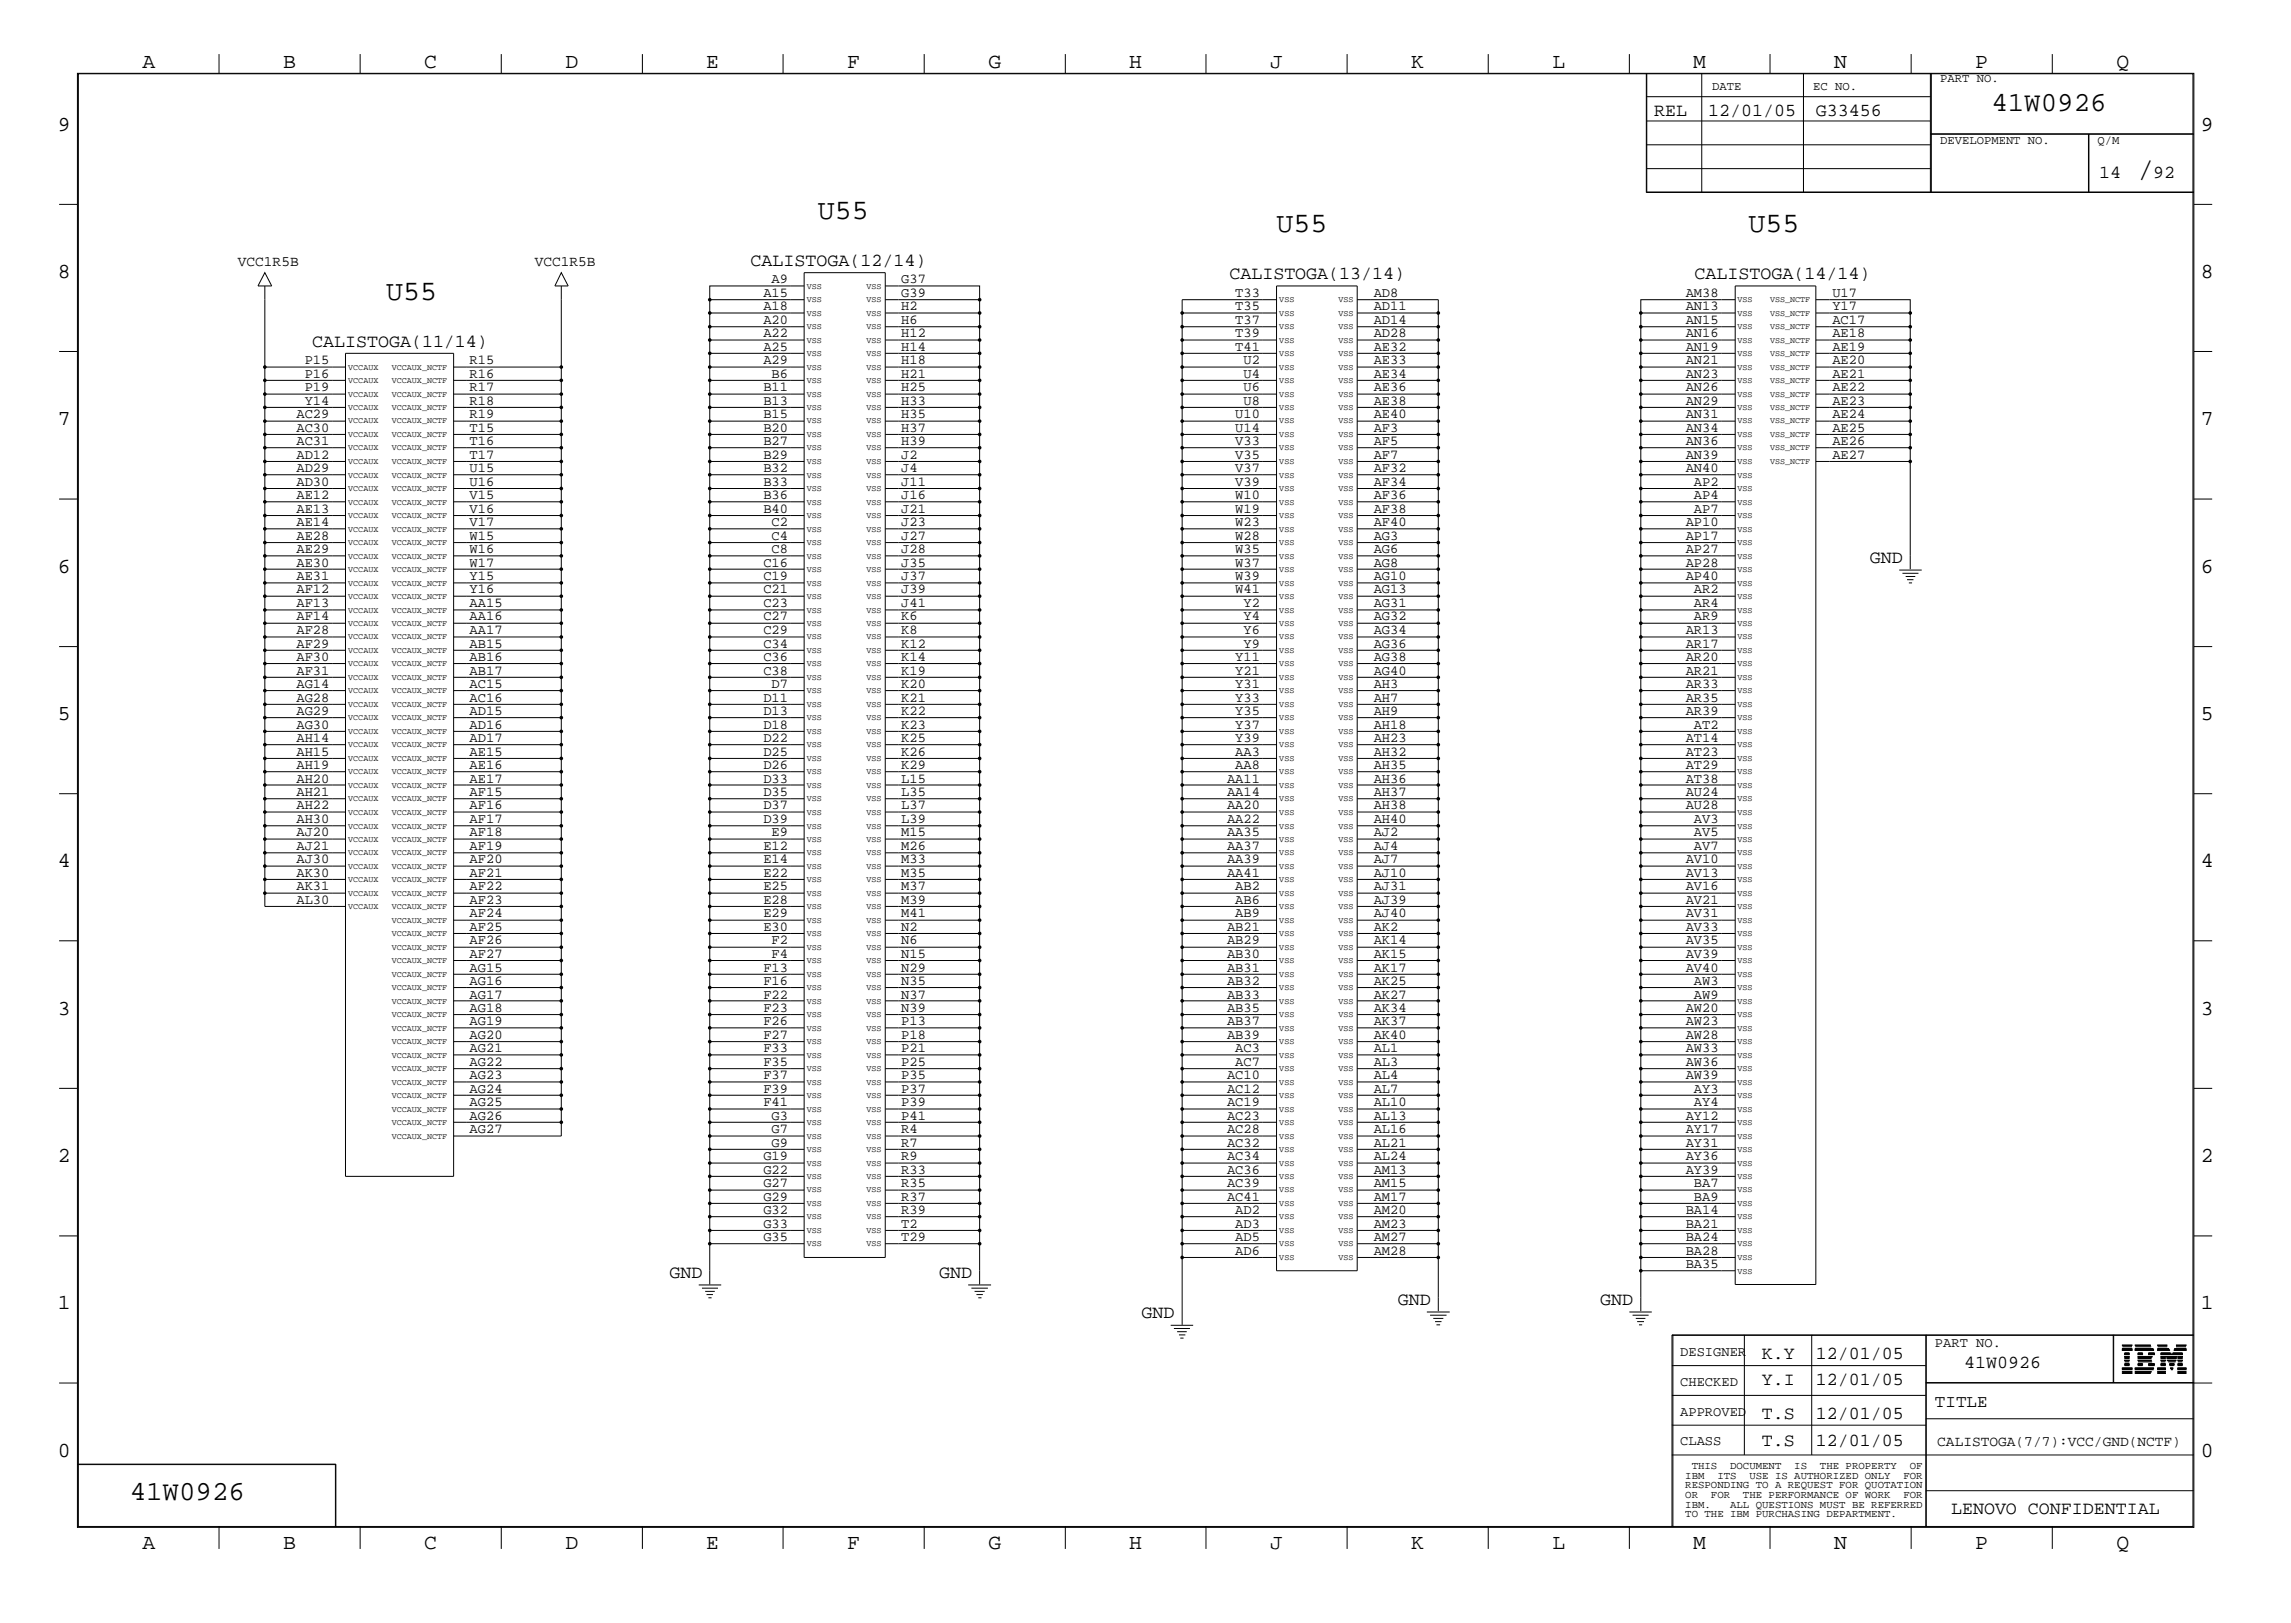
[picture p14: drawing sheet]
<svg xmlns="http://www.w3.org/2000/svg" width="423mm" height="300mm" viewBox="0 0 423 300" stroke-linecap="round" stroke-linejoin="round" font-family="sans-serif">
<defs><g id="words">
<g font-size="5.2">
<text x="395" y="32.9">/</text>
<text x="151.1" y="40.4">U55</text>
<text x="235.9" y="42.8">U55</text>
<text x="323.1" y="42.8">U55</text>
<text x="71.4" y="55.4">U55</text>
</g>
<g font-size="5.1">
<text x="368" y="20.5">41W0926</text>
<text x="24" y="277.2">41W0926</text>
</g>
<g font-size="4">
<text x="26.3" y="12.5">A</text>
<text x="52.3" y="12.5">B</text>
<text x="78.4" y="12.5">C</text>
<text x="104.5" y="12.5">D</text>
<text x="130.5" y="12.5">E</text>
<text x="156.5" y="12.5">F</text>
<text x="182.6" y="12.5">G</text>
<text x="208.6" y="12.5">H</text>
<text x="234.7" y="12.5">J</text>
<text x="260.8" y="12.5">K</text>
<text x="286.9" y="12.5">L</text>
<text x="312.8" y="12.5">M</text>
<text x="338.9" y="12.5">N</text>
<text x="365" y="12.5">P</text>
<text x="391.1" y="12.5">Q</text>
<text x="10.7" y="24.1">9</text>
<text x="406.7" y="24.1">9</text>
<text x="10.7" y="51.4">8</text>
<text x="406.7" y="51.4">8</text>
<text x="10.7" y="78.6">7</text>
<text x="406.7" y="78.6">7</text>
<text x="10.7" y="105.8">6</text>
<text x="406.7" y="105.8">6</text>
<text x="10.7" y="133.1">5</text>
<text x="406.7" y="133.1">5</text>
<text x="10.7" y="160.2">4</text>
<text x="406.7" y="160.2">4</text>
<text x="10.7" y="187.5">3</text>
<text x="406.7" y="187.5">3</text>
<text x="10.7" y="214.6">2</text>
<text x="406.7" y="214.6">2</text>
<text x="10.7" y="241.9">1</text>
<text x="406.7" y="241.9">1</text>
<text x="10.7" y="269.2">0</text>
<text x="406.7" y="269.2">0</text>
<text x="26.3" y="286.2">A</text>
<text x="52.3" y="286.2">B</text>
<text x="78.4" y="286.2">C</text>
<text x="104.5" y="286.2">D</text>
<text x="130.5" y="286.2">E</text>
<text x="156.5" y="286.2">F</text>
<text x="182.6" y="286.2">G</text>
<text x="208.6" y="286.2">H</text>
<text x="234.7" y="286.2">J</text>
<text x="260.8" y="286.2">K</text>
<text x="286.9" y="286.2">L</text>
<text x="312.8" y="286.2">M</text>
<text x="338.9" y="286.2">N</text>
<text x="365" y="286.2">P</text>
<text x="391.1" y="286.2">Q</text>
</g>
<g font-size="3.4">
<text x="305.6" y="21.4">REL</text>
<text x="315.6" y="21.4">12/01/05</text>
<text x="335.5" y="21.4">G33456</text>
<text x="387.9" y="32.9">14</text>
<text x="397.8" y="32.9">92</text>
<text x="138.7" y="49.1">CALISTOGA(12/14)</text>
<text x="227.2" y="51.6">CALISTOGA(13/14)</text>
<text x="313.1" y="51.6">CALISTOGA(14/14)</text>
<text x="57.7" y="64.1">CALISTOGA(11/14)</text>
<text x="345.5" y="104">GND</text>
<text x="123.7" y="236.1">GND</text>
<text x="173.6" y="236.1">GND</text>
<text x="210.9" y="243.5">GND</text>
<text x="258.3" y="241">GND</text>
<text x="295.7" y="241">GND</text>
<text x="325.5" y="251">K.Y</text>
<text x="335.5" y="251">12/01/05</text>
<text x="325.5" y="255.9">Y.I</text>
<text x="335.5" y="255.9">12/01/05</text>
<text x="363" y="252.7">41W0926</text>
<text x="325.5" y="262.2">T.S</text>
<text x="335.5" y="262.2">12/01/05</text>
<text x="325.5" y="267.2">T.S</text>
<text x="335.5" y="267.2">12/01/05</text>
<text x="360.5" y="279.7">LENOVO CONFIDENTIAL</text>
</g>
<text font-size="3.2" x="357.5" y="260">TITLE</text>
<g font-size="2.7">
<text x="43.9" y="49.1">VCC1R5B</text>
<text x="98.8" y="49.1">VCC1R5B</text>
<text x="358" y="267.2">CALISTOGA(7/7):VCC/GND(NCTF)</text>
</g>
<g font-size="2.5">
<text x="142.6" y="52.3">A9</text>
<text x="166.5" y="52.3">G37</text>
<text x="141.1" y="54.9">A15</text>
<text x="141.1" y="57.3">A18</text>
<text x="141.1" y="59.9">A20</text>
<text x="166.5" y="54.9">G39</text>
<text x="166.5" y="57.3">H2</text>
<text x="166.5" y="59.9">H6</text>
<text x="228.3" y="54.9">T33</text>
<text x="228.3" y="57.3">T35</text>
<text x="228.3" y="59.9">T37</text>
<text x="253.8" y="59.9">AD14</text>
<text x="253.8" y="54.9">AD8</text>
<text x="253.8" y="57.3">AD11</text>
<text x="311.5" y="54.9">AM38</text>
<text x="311.5" y="57.3">AN13</text>
<text x="311.5" y="59.9">AN15</text>
<text x="338.6" y="59.9">AC17</text>
<text x="338.6" y="54.9">U17</text>
<text x="338.6" y="57.3">Y17</text>
<text x="141.1" y="64.9">A25</text>
<text x="141.1" y="62.3">A22</text>
<text x="166.5" y="62.3">H12</text>
<text x="166.5" y="64.9">H14</text>
<text x="228.3" y="62.3">T39</text>
<text x="228.3" y="64.9">T41</text>
<text x="253.8" y="62.3">AD28</text>
<text x="253.8" y="64.9">AE32</text>
<text x="311.5" y="62.3">AN16</text>
<text x="311.5" y="64.9">AN19</text>
<text x="338.6" y="62.3">AE18</text>
<text x="338.6" y="64.9">AE19</text>
<text x="56.3" y="67.3">P15</text>
<text x="56.3" y="69.8">P16</text>
<text x="86.8" y="67.3">R15</text>
<text x="86.8" y="69.8">R16</text>
<text x="141.1" y="67.3">A29</text>
<text x="142.6" y="69.8">B6</text>
<text x="166.5" y="67.3">H18</text>
<text x="166.5" y="69.8">H21</text>
<text x="229.8" y="69.8">U4</text>
<text x="229.8" y="67.3">U2</text>
<text x="253.8" y="67.3">AE33</text>
<text x="253.8" y="69.8">AE34</text>
<text x="311.5" y="67.3">AN21</text>
<text x="311.5" y="69.8">AN23</text>
<text x="338.6" y="69.8">AE21</text>
<text x="338.6" y="67.3">AE20</text>
<text x="54.8" y="77.3">AC29</text>
<text x="56.3" y="72.3">P19</text>
<text x="56.3" y="74.8">Y14</text>
<text x="86.8" y="72.3">R17</text>
<text x="86.8" y="74.8">R18</text>
<text x="86.8" y="77.3">R19</text>
<text x="141.1" y="72.3">B11</text>
<text x="141.1" y="74.8">B13</text>
<text x="141.1" y="77.3">B15</text>
<text x="166.5" y="74.8">H33</text>
<text x="166.5" y="77.3">H35</text>
<text x="166.5" y="72.3">H25</text>
<text x="228.3" y="77.3">U10</text>
<text x="229.8" y="72.3">U6</text>
<text x="229.8" y="74.8">U8</text>
<text x="253.8" y="72.3">AE36</text>
<text x="253.8" y="74.8">AE38</text>
<text x="253.8" y="77.3">AE40</text>
<text x="311.5" y="72.3">AN26</text>
<text x="311.5" y="74.8">AN29</text>
<text x="311.5" y="77.3">AN31</text>
<text x="338.6" y="77.3">AE24</text>
<text x="338.6" y="72.3">AE22</text>
<text x="338.6" y="74.8">AE23</text>
<text x="54.8" y="79.8">AC30</text>
<text x="54.8" y="82.3">AC31</text>
<text x="86.8" y="79.8">T15</text>
<text x="86.8" y="82.3">T16</text>
<text x="141.1" y="82.3">B27</text>
<text x="141.1" y="79.8">B20</text>
<text x="166.5" y="79.8">H37</text>
<text x="166.5" y="82.3">H39</text>
<text x="228.3" y="79.8">U14</text>
<text x="228.3" y="82.3">V33</text>
<text x="253.8" y="82.3">AF5</text>
<text x="253.8" y="79.8">AF3</text>
<text x="311.5" y="79.8">AN34</text>
<text x="311.5" y="82.3">AN36</text>
<text x="338.6" y="79.8">AE25</text>
<text x="338.6" y="82.3">AE26</text>
<text x="54.8" y="87.2">AD29</text>
<text x="54.8" y="89.7">AD30</text>
<text x="54.8" y="84.8">AD12</text>
<text x="86.8" y="84.8">T17</text>
<text x="86.8" y="87.2">U15</text>
<text x="86.8" y="89.7">U16</text>
<text x="141.1" y="84.8">B29</text>
<text x="141.1" y="87.2">B32</text>
<text x="141.1" y="89.7">B33</text>
<text x="166.5" y="89.7">J11</text>
<text x="166.5" y="87.2">J4</text>
<text x="166.5" y="84.8">J2</text>
<text x="228.3" y="84.8">V35</text>
<text x="228.3" y="87.2">V37</text>
<text x="228.3" y="89.7">V39</text>
<text x="253.8" y="84.8">AF7</text>
<text x="253.8" y="87.2">AF32</text>
<text x="253.8" y="89.7">AF34</text>
<text x="311.5" y="84.8">AN39</text>
<text x="311.5" y="87.2">AN40</text>
<text x="313" y="89.7">AP2</text>
<text x="338.6" y="84.8">AE27</text>
<text x="54.8" y="92.2">AE12</text>
<text x="54.8" y="94.7">AE13</text>
<text x="86.8" y="92.2">V15</text>
<text x="86.8" y="94.7">V16</text>
<text x="141.1" y="92.2">B36</text>
<text x="141.1" y="94.7">B40</text>
<text x="166.5" y="92.2">J16</text>
<text x="166.5" y="94.7">J21</text>
<text x="228.3" y="92.2">W10</text>
<text x="228.3" y="94.7">W19</text>
<text x="253.8" y="92.2">AF36</text>
<text x="253.8" y="94.7">AF38</text>
<text x="313" y="92.2">AP4</text>
<text x="313" y="94.7">AP7</text>
<text x="54.8" y="99.7">AE28</text>
<text x="54.8" y="97.2">AE14</text>
<text x="86.8" y="97.2">V17</text>
<text x="86.8" y="99.7">W15</text>
<text x="142.6" y="99.7">C4</text>
<text x="142.6" y="97.2">C2</text>
<text x="166.5" y="99.7">J27</text>
<text x="166.5" y="97.2">J23</text>
<text x="228.3" y="97.2">W23</text>
<text x="228.3" y="99.7">W28</text>
<text x="253.8" y="97.2">AF40</text>
<text x="253.8" y="99.7">AG3</text>
<text x="311.5" y="97.2">AP10</text>
<text x="311.5" y="99.7">AP17</text>
<text x="54.8" y="102.2">AE29</text>
<text x="54.8" y="104.7">AE30</text>
<text x="54.8" y="107.2">AE31</text>
<text x="86.8" y="102.2">W16</text>
<text x="86.8" y="104.7">W17</text>
<text x="86.8" y="107.2">Y15</text>
<text x="141.1" y="104.7">C16</text>
<text x="141.1" y="107.2">C19</text>
<text x="142.6" y="102.2">C8</text>
<text x="166.5" y="102.2">J28</text>
<text x="166.5" y="104.7">J35</text>
<text x="166.5" y="107.2">J37</text>
<text x="228.3" y="102.2">W35</text>
<text x="228.3" y="104.7">W37</text>
<text x="228.3" y="107.2">W39</text>
<text x="253.8" y="102.2">AG6</text>
<text x="253.8" y="104.7">AG8</text>
<text x="253.8" y="107.2">AG10</text>
<text x="311.5" y="102.2">AP27</text>
<text x="311.5" y="104.7">AP28</text>
<text x="311.5" y="107.2">AP40</text>
<text x="54.8" y="109.6">AF12</text>
<text x="54.8" y="112.2">AF13</text>
<text x="86.8" y="109.6">Y16</text>
<text x="86.8" y="112.2">AA15</text>
<text x="141.1" y="109.6">C21</text>
<text x="141.1" y="112.2">C23</text>
<text x="166.5" y="109.6">J39</text>
<text x="166.5" y="112.2">J41</text>
<text x="228.3" y="109.6">W41</text>
<text x="229.8" y="112.2">Y2</text>
<text x="253.8" y="109.6">AG13</text>
<text x="253.8" y="112.2">AG31</text>
<text x="313" y="109.6">AR2</text>
<text x="313" y="112.2">AR4</text>
<text x="54.8" y="117.2">AF28</text>
<text x="54.8" y="119.6">AF29</text>
<text x="54.8" y="114.6">AF14</text>
<text x="86.8" y="119.6">AB15</text>
<text x="86.8" y="117.2">AA17</text>
<text x="86.8" y="114.6">AA16</text>
<text x="141.1" y="114.6">C27</text>
<text x="141.1" y="117.2">C29</text>
<text x="141.1" y="119.6">C34</text>
<text x="166.5" y="117.2">K8</text>
<text x="166.5" y="119.6">K12</text>
<text x="166.5" y="114.6">K6</text>
<text x="229.8" y="117.2">Y6</text>
<text x="229.8" y="119.6">Y9</text>
<text x="229.8" y="114.6">Y4</text>
<text x="253.8" y="114.6">AG32</text>
<text x="253.8" y="117.2">AG34</text>
<text x="253.8" y="119.6">AG36</text>
<text x="311.5" y="117.2">AR13</text>
<text x="311.5" y="119.6">AR17</text>
<text x="313" y="114.6">AR9</text>
<text x="54.8" y="122.2">AF30</text>
<text x="54.8" y="124.6">AF31</text>
<text x="86.8" y="124.6">AB17</text>
<text x="86.8" y="122.2">AB16</text>
<text x="141.1" y="122.2">C36</text>
<text x="141.1" y="124.6">C38</text>
<text x="166.5" y="122.2">K14</text>
<text x="166.5" y="124.6">K19</text>
<text x="228.3" y="124.6">Y21</text>
<text x="228.3" y="122.2">Y11</text>
<text x="253.8" y="122.2">AG38</text>
<text x="253.8" y="124.6">AG40</text>
<text x="311.5" y="122.2">AR20</text>
<text x="311.5" y="124.6">AR21</text>
<text x="54.8" y="127.1">AG14</text>
<text x="54.8" y="129.6">AG28</text>
<text x="86.8" y="127.1">AC15</text>
<text x="86.8" y="129.6">AC16</text>
<text x="141.1" y="129.6">D11</text>
<text x="142.6" y="127.1">D7</text>
<text x="166.5" y="127.1">K20</text>
<text x="166.5" y="129.6">K21</text>
<text x="228.3" y="127.1">Y31</text>
<text x="228.3" y="129.6">Y33</text>
<text x="253.8" y="127.1">AH3</text>
<text x="253.8" y="129.6">AH7</text>
<text x="311.5" y="127.1">AR33</text>
<text x="311.5" y="129.6">AR35</text>
<text x="54.8" y="132.1">AG29</text>
<text x="54.8" y="134.6">AG30</text>
<text x="54.8" y="137.1">AH14</text>
<text x="86.8" y="132.1">AD15</text>
<text x="86.8" y="137.1">AD17</text>
<text x="86.8" y="134.6">AD16</text>
<text x="141.1" y="132.1">D13</text>
<text x="141.1" y="134.6">D18</text>
<text x="141.1" y="137.1">D22</text>
<text x="166.5" y="132.1">K22</text>
<text x="166.5" y="137.1">K25</text>
<text x="166.5" y="134.6">K23</text>
<text x="228.3" y="132.1">Y35</text>
<text x="228.3" y="134.6">Y37</text>
<text x="228.3" y="137.1">Y39</text>
<text x="253.8" y="132.1">AH9</text>
<text x="253.8" y="134.6">AH18</text>
<text x="253.8" y="137.1">AH23</text>
<text x="311.5" y="132.1">AR39</text>
<text x="311.5" y="137.1">AT14</text>
<text x="313" y="134.6">AT2</text>
<text x="54.8" y="139.6">AH15</text>
<text x="54.8" y="142.1">AH19</text>
<text x="86.8" y="139.6">AE15</text>
<text x="86.8" y="142.1">AE16</text>
<text x="141.1" y="142.1">D26</text>
<text x="141.1" y="139.6">D25</text>
<text x="166.5" y="142.1">K29</text>
<text x="166.5" y="139.6">K26</text>
<text x="228.3" y="139.6">AA3</text>
<text x="228.3" y="142.1">AA8</text>
<text x="253.8" y="139.6">AH32</text>
<text x="253.8" y="142.1">AH35</text>
<text x="311.5" y="139.6">AT23</text>
<text x="311.5" y="142.1">AT29</text>
<text x="54.8" y="144.6">AH20</text>
<text x="54.8" y="147.1">AH21</text>
<text x="54.8" y="149.5">AH22</text>
<text x="86.8" y="144.6">AE17</text>
<text x="86.8" y="147.1">AF15</text>
<text x="86.8" y="149.5">AF16</text>
<text x="141.1" y="144.6">D33</text>
<text x="141.1" y="147.1">D35</text>
<text x="141.1" y="149.5">D37</text>
<text x="166.5" y="144.6">L15</text>
<text x="166.5" y="147.1">L35</text>
<text x="166.5" y="149.5">L37</text>
<text x="226.7" y="149.5">AA20</text>
<text x="226.7" y="144.6">AA11</text>
<text x="226.7" y="147.1">AA14</text>
<text x="253.8" y="144.6">AH36</text>
<text x="253.8" y="147.1">AH37</text>
<text x="253.8" y="149.5">AH38</text>
<text x="311.5" y="144.6">AT38</text>
<text x="311.5" y="147.1">AU24</text>
<text x="311.5" y="149.5">AU28</text>
<text x="54.8" y="152.1">AH30</text>
<text x="54.8" y="154.5">AJ20</text>
<text x="86.8" y="152.1">AF17</text>
<text x="86.8" y="154.5">AF18</text>
<text x="141.1" y="152.1">D39</text>
<text x="142.6" y="154.5">E9</text>
<text x="166.5" y="152.1">L39</text>
<text x="166.5" y="154.5">M15</text>
<text x="226.7" y="152.1">AA22</text>
<text x="226.7" y="154.5">AA35</text>
<text x="253.8" y="152.1">AH40</text>
<text x="253.8" y="154.5">AJ2</text>
<text x="313" y="152.1">AV3</text>
<text x="313" y="154.5">AV5</text>
<text x="54.8" y="157.1">AJ21</text>
<text x="54.8" y="159.5">AJ30</text>
<text x="86.8" y="159.5">AF20</text>
<text x="86.8" y="157.1">AF19</text>
<text x="141.1" y="159.5">E14</text>
<text x="141.1" y="157.1">E12</text>
<text x="166.5" y="159.5">M33</text>
<text x="166.5" y="157.1">M26</text>
<text x="226.7" y="157.1">AA37</text>
<text x="226.7" y="159.5">AA39</text>
<text x="253.8" y="157.1">AJ4</text>
<text x="253.8" y="159.5">AJ7</text>
<text x="311.5" y="159.5">AV10</text>
<text x="313" y="157.1">AV7</text>
<text x="54.8" y="162.1">AK30</text>
<text x="54.8" y="164.5">AK31</text>
<text x="54.8" y="167">AL30</text>
<text x="86.8" y="167">AF23</text>
<text x="86.8" y="164.5">AF22</text>
<text x="86.8" y="162.1">AF21</text>
<text x="141.1" y="167">E28</text>
<text x="141.1" y="162.1">E22</text>
<text x="141.1" y="164.5">E25</text>
<text x="166.5" y="162.1">M35</text>
<text x="166.5" y="164.5">M37</text>
<text x="166.5" y="167">M39</text>
<text x="226.7" y="162.1">AA41</text>
<text x="228.3" y="167">AB6</text>
<text x="228.3" y="164.5">AB2</text>
<text x="253.8" y="162.1">AJ10</text>
<text x="253.8" y="164.5">AJ31</text>
<text x="253.8" y="167">AJ39</text>
<text x="311.5" y="162.1">AV13</text>
<text x="311.5" y="164.5">AV16</text>
<text x="311.5" y="167">AV21</text>
<text x="86.8" y="172">AF25</text>
<text x="86.8" y="169.5">AF24</text>
<text x="141.1" y="169.5">E29</text>
<text x="141.1" y="172">E30</text>
<text x="166.5" y="169.5">M41</text>
<text x="166.5" y="172">N2</text>
<text x="226.7" y="172">AB21</text>
<text x="228.3" y="169.5">AB9</text>
<text x="253.8" y="169.5">AJ40</text>
<text x="253.8" y="172">AK2</text>
<text x="311.5" y="169.5">AV31</text>
<text x="311.5" y="172">AV33</text>
<text x="86.8" y="177">AF27</text>
<text x="86.8" y="179.5">AG15</text>
<text x="86.8" y="174.5">AF26</text>
<text x="141.1" y="179.5">F13</text>
<text x="142.6" y="177">F4</text>
<text x="142.6" y="174.5">F2</text>
<text x="166.5" y="177">N15</text>
<text x="166.5" y="179.5">N29</text>
<text x="166.5" y="174.5">N6</text>
<text x="226.7" y="174.5">AB29</text>
<text x="226.7" y="177">AB30</text>
<text x="226.7" y="179.5">AB31</text>
<text x="253.8" y="174.5">AK14</text>
<text x="253.8" y="177">AK15</text>
<text x="253.8" y="179.5">AK17</text>
<text x="311.5" y="174.5">AV35</text>
<text x="311.5" y="177">AV39</text>
<text x="311.5" y="179.5">AV40</text>
<text x="86.8" y="181.9">AG16</text>
<text x="86.8" y="184.5">AG17</text>
<text x="141.1" y="181.9">F16</text>
<text x="141.1" y="184.5">F22</text>
<text x="166.5" y="181.9">N35</text>
<text x="166.5" y="184.5">N37</text>
<text x="226.7" y="182">AB32</text>
<text x="226.7" y="184.5">AB33</text>
<text x="253.8" y="182">AK25</text>
<text x="253.8" y="184.5">AK27</text>
<text x="313" y="181.9">AW3</text>
<text x="313" y="184.5">AW9</text>
<text x="86.8" y="186.9">AG18</text>
<text x="86.8" y="189.4">AG19</text>
<text x="86.8" y="191.9">AG20</text>
<text x="141.1" y="191.9">F27</text>
<text x="141.1" y="186.9">F23</text>
<text x="141.1" y="189.4">F26</text>
<text x="166.5" y="186.9">N39</text>
<text x="166.5" y="189.4">P13</text>
<text x="166.5" y="191.9">P18</text>
<text x="226.7" y="186.9">AB35</text>
<text x="226.7" y="189.4">AB37</text>
<text x="226.7" y="191.9">AB39</text>
<text x="253.8" y="186.9">AK34</text>
<text x="253.8" y="189.4">AK37</text>
<text x="253.8" y="191.9">AK40</text>
<text x="311.5" y="186.9">AW20</text>
<text x="311.5" y="189.4">AW23</text>
<text x="311.5" y="191.9">AW28</text>
<text x="86.8" y="194.4">AG21</text>
<text x="86.8" y="196.9">AG22</text>
<text x="141.1" y="194.4">F33</text>
<text x="141.1" y="196.9">F35</text>
<text x="166.5" y="196.9">P25</text>
<text x="166.5" y="194.4">P21</text>
<text x="228.3" y="196.9">AC7</text>
<text x="228.3" y="194.4">AC3</text>
<text x="253.8" y="194.4">AL1</text>
<text x="253.8" y="196.9">AL3</text>
<text x="311.5" y="194.4">AW33</text>
<text x="311.5" y="196.9">AW36</text>
<text x="86.8" y="199.4">AG23</text>
<text x="86.8" y="201.9">AG24</text>
<text x="141.1" y="199.4">F37</text>
<text x="141.1" y="201.9">F39</text>
<text x="166.5" y="199.4">P35</text>
<text x="166.5" y="201.9">P37</text>
<text x="226.7" y="199.4">AC10</text>
<text x="226.7" y="201.9">AC12</text>
<text x="253.8" y="199.4">AL4</text>
<text x="253.8" y="201.9">AL7</text>
<text x="311.5" y="199.4">AW39</text>
<text x="313" y="201.9">AY3</text>
<text x="86.8" y="204.4">AG25</text>
<text x="86.8" y="206.8">AG26</text>
<text x="86.8" y="209.4">AG27</text>
<text x="141.1" y="204.4">F41</text>
<text x="142.6" y="206.8">G3</text>
<text x="142.6" y="209.4">G7</text>
<text x="166.5" y="204.4">P39</text>
<text x="166.5" y="206.8">P41</text>
<text x="166.5" y="209.4">R4</text>
<text x="226.7" y="204.4">AC19</text>
<text x="226.7" y="206.8">AC23</text>
<text x="226.7" y="209.4">AC28</text>
<text x="253.8" y="204.4">AL10</text>
<text x="253.8" y="206.8">AL13</text>
<text x="253.8" y="209.4">AL16</text>
<text x="311.5" y="206.8">AY12</text>
<text x="311.5" y="209.4">AY17</text>
<text x="313" y="204.4">AY4</text>
<text x="141.1" y="214.4">G19</text>
<text x="142.6" y="211.8">G9</text>
<text x="166.5" y="214.4">R9</text>
<text x="166.5" y="211.8">R7</text>
<text x="226.7" y="211.8">AC32</text>
<text x="226.7" y="214.4">AC34</text>
<text x="253.8" y="211.8">AL21</text>
<text x="253.8" y="214.4">AL24</text>
<text x="311.5" y="211.8">AY31</text>
<text x="311.5" y="214.4">AY36</text>
<text x="141.1" y="219.4">G27</text>
<text x="141.1" y="221.8">G29</text>
<text x="141.1" y="216.8">G22</text>
<text x="166.5" y="216.8">R33</text>
<text x="166.5" y="219.4">R35</text>
<text x="166.5" y="221.8">R37</text>
<text x="226.7" y="216.8">AC36</text>
<text x="226.7" y="219.4">AC39</text>
<text x="226.7" y="221.8">AC41</text>
<text x="253.8" y="216.8">AM13</text>
<text x="253.8" y="219.4">AM15</text>
<text x="253.8" y="221.8">AM17</text>
<text x="311.5" y="216.8">AY39</text>
<text x="313" y="219.4">BA7</text>
<text x="313" y="221.8">BA9</text>
<text x="141.1" y="224.4">G32</text>
<text x="141.1" y="226.8">G33</text>
<text x="166.5" y="224.4">R39</text>
<text x="166.5" y="226.8">T2</text>
<text x="228.3" y="226.8">AD3</text>
<text x="228.3" y="224.4">AD2</text>
<text x="253.8" y="224.4">AM20</text>
<text x="253.8" y="226.8">AM23</text>
<text x="311.5" y="224.4">BA14</text>
<text x="311.5" y="226.8">BA21</text>
<text x="141.1" y="229.3">G35</text>
<text x="166.5" y="229.3">T29</text>
<text x="228.3" y="231.8">AD6</text>
<text x="228.3" y="229.3">AD5</text>
<text x="253.8" y="229.3">AM27</text>
<text x="253.8" y="231.8">AM28</text>
<text x="311.5" y="229.3">BA24</text>
<text x="311.5" y="231.8">BA28</text>
<text x="311.5" y="234.3">BA35</text>
<text x="310.5" y="250.6">DESIGNER</text>
<text x="357.5" y="248.8">PART NO.</text>
<text x="310.5" y="256.1">CHECKED</text>
<text x="310.5" y="261.5">APPROVED</text>
<text x="310.5" y="267">CLASS</text>
</g>
<g font-size="2.3">
<text x="316.4" y="16.7">DATE</text>
<text x="335" y="16.7">EC NO.</text>
<text x="358.5" y="15.2">PART NO.</text>
<text x="358.5" y="26.6">DEVELOPMENT NO.</text>
<text x="387.6" y="26.6">Q/M</text>
</g>
<g font-size="2">
<text x="311.4" y="273.2">IBM</text>
<text x="311.4" y="275">RESPONDING TO A REQUEST FOR QUOTATION</text>
<text x="312.6" y="271.4">THIS</text>
<text x="317.3" y="273.2">ITS</text>
<text x="319.7" y="271.4">DOCUMENT</text>
<text x="323.3" y="273.2">USE IS AUTHORIZED ONLY</text>
<text x="331.6" y="271.4">IS</text>
<text x="336.3" y="271.4">THE PROPERTY</text>
<text x="351.7" y="273.2">FOR</text>
<text x="352.9" y="271.4">OF</text>
<text x="311.4" y="276.7">OR</text>
<text x="311.4" y="278.6">IBM.</text>
<text x="311.4" y="280.2">TO THE IBM PURCHASING DEPARTMENT.</text>
<text x="316.1" y="276.7">FOR</text>
<text x="319.7" y="278.6">ALL QUESTIONS MUST BE REFERRED</text>
<text x="322.1" y="276.7">THE PERFORMANCE OF WORK</text>
<text x="351.7" y="276.7">FOR</text>
</g>
<g font-size="1.6">
<text x="149.1" y="53.3">VSS</text>
<text x="160.1" y="53.3">VSS</text>
<text x="149.1" y="58.3">VSS</text>
<text x="149.1" y="55.9">VSS</text>
<text x="160.1" y="58.3">VSS</text>
<text x="160.1" y="55.9">VSS</text>
<text x="236.4" y="58.3">VSS</text>
<text x="236.4" y="55.9">VSS</text>
<text x="247.3" y="58.3">VSS</text>
<text x="247.3" y="55.9">VSS</text>
<text x="321.1" y="58.3">VSS</text>
<text x="321.1" y="55.9">VSS</text>
<text x="327.1" y="58.3">VSS_NCTF</text>
<text x="327.1" y="55.9">VSS_NCTF</text>
<text x="149.1" y="65.8">VSS</text>
<text x="149.1" y="63.3">VSS</text>
<text x="149.1" y="60.8">VSS</text>
<text x="160.1" y="65.8">VSS</text>
<text x="160.1" y="63.3">VSS</text>
<text x="160.1" y="60.8">VSS</text>
<text x="236.4" y="65.8">VSS</text>
<text x="236.4" y="63.3">VSS</text>
<text x="236.4" y="60.8">VSS</text>
<text x="247.3" y="65.8">VSS</text>
<text x="247.3" y="63.3">VSS</text>
<text x="247.3" y="60.8">VSS</text>
<text x="321.1" y="65.8">VSS</text>
<text x="321.1" y="63.3">VSS</text>
<text x="321.1" y="60.8">VSS</text>
<text x="327.1" y="65.8">VSS_NCTF</text>
<text x="327.1" y="63.3">VSS_NCTF</text>
<text x="327.1" y="60.8">VSS_NCTF</text>
<text x="64.3" y="70.8">VCCAUX</text>
<text x="64.3" y="68.3">VCCAUX</text>
<text x="72.4" y="70.8">VCCAUX_NCTF</text>
<text x="72.4" y="68.3">VCCAUX_NCTF</text>
<text x="149.1" y="70.8">VSS</text>
<text x="149.1" y="68.3">VSS</text>
<text x="160.1" y="70.8">VSS</text>
<text x="160.1" y="68.3">VSS</text>
<text x="236.4" y="70.8">VSS</text>
<text x="236.4" y="68.3">VSS</text>
<text x="247.3" y="70.8">VSS</text>
<text x="247.3" y="68.3">VSS</text>
<text x="321.1" y="70.8">VSS</text>
<text x="321.1" y="68.3">VSS</text>
<text x="327.1" y="70.8">VSS_NCTF</text>
<text x="327.1" y="68.3">VSS_NCTF</text>
<text x="64.3" y="75.8">VCCAUX</text>
<text x="64.3" y="73.3">VCCAUX</text>
<text x="72.4" y="75.8">VCCAUX_NCTF</text>
<text x="72.4" y="73.3">VCCAUX_NCTF</text>
<text x="149.1" y="75.8">VSS</text>
<text x="149.1" y="73.3">VSS</text>
<text x="160.1" y="75.8">VSS</text>
<text x="160.1" y="73.3">VSS</text>
<text x="236.4" y="75.8">VSS</text>
<text x="236.4" y="73.3">VSS</text>
<text x="247.3" y="75.8">VSS</text>
<text x="247.3" y="73.3">VSS</text>
<text x="321.1" y="75.8">VSS</text>
<text x="321.1" y="73.3">VSS</text>
<text x="327.1" y="75.8">VSS_NCTF</text>
<text x="327.1" y="73.3">VSS_NCTF</text>
<text x="64.3" y="83.2">VCCAUX</text>
<text x="64.3" y="80.8">VCCAUX</text>
<text x="64.3" y="78.2">VCCAUX</text>
<text x="72.4" y="83.2">VCCAUX_NCTF</text>
<text x="72.4" y="80.8">VCCAUX_NCTF</text>
<text x="72.4" y="78.2">VCCAUX_NCTF</text>
<text x="149.1" y="83.2">VSS</text>
<text x="149.1" y="80.8">VSS</text>
<text x="149.1" y="78.2">VSS</text>
<text x="160.1" y="83.2">VSS</text>
<text x="160.1" y="80.8">VSS</text>
<text x="160.1" y="78.2">VSS</text>
<text x="236.4" y="83.2">VSS</text>
<text x="236.4" y="80.8">VSS</text>
<text x="236.4" y="78.2">VSS</text>
<text x="247.3" y="83.2">VSS</text>
<text x="247.3" y="80.8">VSS</text>
<text x="247.3" y="78.2">VSS</text>
<text x="321.1" y="83.2">VSS</text>
<text x="321.1" y="80.8">VSS</text>
<text x="321.1" y="78.2">VSS</text>
<text x="327.1" y="83.2">VSS_NCTF</text>
<text x="327.1" y="80.8">VSS_NCTF</text>
<text x="327.1" y="78.2">VSS_NCTF</text>
<text x="64.3" y="88.2">VCCAUX</text>
<text x="64.3" y="85.8">VCCAUX</text>
<text x="72.4" y="88.2">VCCAUX_NCTF</text>
<text x="72.4" y="85.8">VCCAUX_NCTF</text>
<text x="149.1" y="88.2">VSS</text>
<text x="149.1" y="85.8">VSS</text>
<text x="160.1" y="88.2">VSS</text>
<text x="160.1" y="85.8">VSS</text>
<text x="236.4" y="88.2">VSS</text>
<text x="236.4" y="85.8">VSS</text>
<text x="247.3" y="88.2">VSS</text>
<text x="247.3" y="85.8">VSS</text>
<text x="321.1" y="88.2">VSS</text>
<text x="321.1" y="85.8">VSS</text>
<text x="327.1" y="85.8">VSS_NCTF</text>
<text x="64.3" y="95.8">VCCAUX</text>
<text x="64.3" y="93.2">VCCAUX</text>
<text x="64.3" y="90.8">VCCAUX</text>
<text x="72.4" y="95.8">VCCAUX_NCTF</text>
<text x="72.4" y="93.2">VCCAUX_NCTF</text>
<text x="72.4" y="90.8">VCCAUX_NCTF</text>
<text x="149.1" y="95.8">VSS</text>
<text x="149.1" y="93.2">VSS</text>
<text x="149.1" y="90.8">VSS</text>
<text x="160.1" y="95.8">VSS</text>
<text x="160.1" y="93.2">VSS</text>
<text x="160.1" y="90.8">VSS</text>
<text x="236.4" y="95.8">VSS</text>
<text x="236.4" y="93.2">VSS</text>
<text x="236.4" y="90.8">VSS</text>
<text x="247.3" y="95.8">VSS</text>
<text x="247.3" y="93.2">VSS</text>
<text x="247.3" y="90.8">VSS</text>
<text x="321.1" y="95.8">VSS</text>
<text x="321.1" y="93.2">VSS</text>
<text x="321.1" y="90.8">VSS</text>
<text x="64.3" y="100.7">VCCAUX</text>
<text x="64.3" y="98.2">VCCAUX</text>
<text x="72.4" y="100.7">VCCAUX_NCTF</text>
<text x="72.4" y="98.2">VCCAUX_NCTF</text>
<text x="149.1" y="100.7">VSS</text>
<text x="149.1" y="98.2">VSS</text>
<text x="160.1" y="100.7">VSS</text>
<text x="160.1" y="98.2">VSS</text>
<text x="236.4" y="100.7">VSS</text>
<text x="236.4" y="98.2">VSS</text>
<text x="247.3" y="100.7">VSS</text>
<text x="247.3" y="98.2">VSS</text>
<text x="321.1" y="100.7">VSS</text>
<text x="321.1" y="98.2">VSS</text>
<text x="64.3" y="105.7">VCCAUX</text>
<text x="64.3" y="103.2">VCCAUX</text>
<text x="72.4" y="105.7">VCCAUX_NCTF</text>
<text x="72.4" y="103.2">VCCAUX_NCTF</text>
<text x="149.1" y="105.7">VSS</text>
<text x="149.1" y="103.2">VSS</text>
<text x="160.1" y="105.7">VSS</text>
<text x="160.1" y="103.2">VSS</text>
<text x="236.4" y="105.7">VSS</text>
<text x="236.4" y="103.2">VSS</text>
<text x="247.3" y="105.7">VSS</text>
<text x="247.3" y="103.2">VSS</text>
<text x="321.1" y="105.7">VSS</text>
<text x="321.1" y="103.2">VSS</text>
<text x="64.3" y="113.2">VCCAUX</text>
<text x="64.3" y="110.7">VCCAUX</text>
<text x="64.3" y="108.2">VCCAUX</text>
<text x="72.4" y="113.2">VCCAUX_NCTF</text>
<text x="72.4" y="110.7">VCCAUX_NCTF</text>
<text x="72.4" y="108.2">VCCAUX_NCTF</text>
<text x="149.1" y="113.2">VSS</text>
<text x="149.1" y="110.7">VSS</text>
<text x="149.1" y="108.2">VSS</text>
<text x="160.1" y="113.2">VSS</text>
<text x="160.1" y="110.7">VSS</text>
<text x="160.1" y="108.2">VSS</text>
<text x="236.4" y="113.2">VSS</text>
<text x="236.4" y="110.7">VSS</text>
<text x="236.4" y="108.2">VSS</text>
<text x="247.3" y="113.2">VSS</text>
<text x="247.3" y="110.7">VSS</text>
<text x="247.3" y="108.2">VSS</text>
<text x="321.1" y="113.2">VSS</text>
<text x="321.1" y="110.7">VSS</text>
<text x="321.1" y="108.2">VSS</text>
<text x="64.3" y="118.1">VCCAUX</text>
<text x="64.3" y="115.7">VCCAUX</text>
<text x="72.4" y="118.1">VCCAUX_NCTF</text>
<text x="72.4" y="115.7">VCCAUX_NCTF</text>
<text x="149.1" y="118.1">VSS</text>
<text x="149.1" y="115.7">VSS</text>
<text x="160.1" y="118.1">VSS</text>
<text x="160.1" y="115.7">VSS</text>
<text x="236.4" y="118.1">VSS</text>
<text x="236.4" y="115.7">VSS</text>
<text x="247.3" y="118.1">VSS</text>
<text x="247.3" y="115.7">VSS</text>
<text x="321.1" y="118.1">VSS</text>
<text x="321.1" y="115.7">VSS</text>
<text x="64.3" y="125.6">VCCAUX</text>
<text x="64.3" y="123.1">VCCAUX</text>
<text x="64.3" y="120.6">VCCAUX</text>
<text x="72.4" y="125.6">VCCAUX_NCTF</text>
<text x="72.4" y="123.1">VCCAUX_NCTF</text>
<text x="72.4" y="120.6">VCCAUX_NCTF</text>
<text x="149.1" y="125.6">VSS</text>
<text x="149.1" y="123.1">VSS</text>
<text x="149.1" y="120.6">VSS</text>
<text x="160.1" y="125.6">VSS</text>
<text x="160.1" y="123.1">VSS</text>
<text x="160.1" y="120.6">VSS</text>
<text x="236.4" y="125.6">VSS</text>
<text x="236.4" y="123.1">VSS</text>
<text x="236.4" y="120.6">VSS</text>
<text x="247.3" y="125.6">VSS</text>
<text x="247.3" y="123.1">VSS</text>
<text x="247.3" y="120.6">VSS</text>
<text x="321.1" y="125.6">VSS</text>
<text x="321.1" y="123.1">VSS</text>
<text x="321.1" y="120.6">VSS</text>
<text x="64.3" y="130.6">VCCAUX</text>
<text x="64.3" y="128.1">VCCAUX</text>
<text x="72.4" y="130.6">VCCAUX_NCTF</text>
<text x="72.4" y="128.1">VCCAUX_NCTF</text>
<text x="149.1" y="130.6">VSS</text>
<text x="149.1" y="128.1">VSS</text>
<text x="160.1" y="130.6">VSS</text>
<text x="160.1" y="128.1">VSS</text>
<text x="236.4" y="130.6">VSS</text>
<text x="236.4" y="128.1">VSS</text>
<text x="247.3" y="130.6">VSS</text>
<text x="247.3" y="128.1">VSS</text>
<text x="321.1" y="130.6">VSS</text>
<text x="321.1" y="128.1">VSS</text>
<text x="64.3" y="135.6">VCCAUX</text>
<text x="64.3" y="133.1">VCCAUX</text>
<text x="72.4" y="135.6">VCCAUX_NCTF</text>
<text x="72.4" y="133.1">VCCAUX_NCTF</text>
<text x="149.1" y="135.6">VSS</text>
<text x="149.1" y="133.1">VSS</text>
<text x="160.1" y="135.6">VSS</text>
<text x="160.1" y="133.1">VSS</text>
<text x="236.4" y="135.6">VSS</text>
<text x="236.4" y="133.1">VSS</text>
<text x="247.3" y="135.6">VSS</text>
<text x="247.3" y="133.1">VSS</text>
<text x="321.1" y="135.6">VSS</text>
<text x="321.1" y="133.1">VSS</text>
<text x="64.3" y="143.1">VCCAUX</text>
<text x="64.3" y="140.5">VCCAUX</text>
<text x="64.3" y="138.1">VCCAUX</text>
<text x="72.4" y="143.1">VCCAUX_NCTF</text>
<text x="72.4" y="140.5">VCCAUX_NCTF</text>
<text x="72.4" y="138.1">VCCAUX_NCTF</text>
<text x="149.1" y="143.1">VSS</text>
<text x="149.1" y="140.5">VSS</text>
<text x="149.1" y="138.1">VSS</text>
<text x="160.1" y="143.1">VSS</text>
<text x="160.1" y="140.5">VSS</text>
<text x="160.1" y="138.1">VSS</text>
<text x="236.4" y="143.1">VSS</text>
<text x="236.4" y="140.5">VSS</text>
<text x="236.4" y="138.1">VSS</text>
<text x="247.3" y="143.1">VSS</text>
<text x="247.3" y="140.5">VSS</text>
<text x="247.3" y="138.1">VSS</text>
<text x="321.1" y="143.1">VSS</text>
<text x="321.1" y="140.5">VSS</text>
<text x="321.1" y="138.1">VSS</text>
<text x="64.3" y="148.1">VCCAUX</text>
<text x="64.3" y="145.5">VCCAUX</text>
<text x="72.4" y="148.1">VCCAUX_NCTF</text>
<text x="72.4" y="145.5">VCCAUX_NCTF</text>
<text x="149.1" y="148.1">VSS</text>
<text x="149.1" y="145.5">VSS</text>
<text x="160.1" y="148.1">VSS</text>
<text x="160.1" y="145.5">VSS</text>
<text x="236.4" y="148.1">VSS</text>
<text x="236.4" y="145.5">VSS</text>
<text x="247.3" y="148.1">VSS</text>
<text x="247.3" y="145.5">VSS</text>
<text x="321.1" y="148.1">VSS</text>
<text x="321.1" y="145.5">VSS</text>
<text x="64.3" y="155.5">VCCAUX</text>
<text x="64.3" y="153.1">VCCAUX</text>
<text x="64.3" y="150.5">VCCAUX</text>
<text x="72.4" y="155.5">VCCAUX_NCTF</text>
<text x="72.4" y="153.1">VCCAUX_NCTF</text>
<text x="72.4" y="150.5">VCCAUX_NCTF</text>
<text x="149.1" y="155.5">VSS</text>
<text x="149.1" y="153.1">VSS</text>
<text x="149.1" y="150.5">VSS</text>
<text x="160.1" y="155.5">VSS</text>
<text x="160.1" y="153.1">VSS</text>
<text x="160.1" y="150.5">VSS</text>
<text x="236.4" y="155.5">VSS</text>
<text x="236.4" y="153.1">VSS</text>
<text x="236.4" y="150.5">VSS</text>
<text x="247.3" y="155.5">VSS</text>
<text x="247.3" y="153.1">VSS</text>
<text x="247.3" y="150.5">VSS</text>
<text x="321.1" y="155.5">VSS</text>
<text x="321.1" y="153.1">VSS</text>
<text x="321.1" y="150.5">VSS</text>
<text x="64.3" y="160.5">VCCAUX</text>
<text x="64.3" y="158">VCCAUX</text>
<text x="72.4" y="160.5">VCCAUX_NCTF</text>
<text x="72.4" y="158">VCCAUX_NCTF</text>
<text x="149.1" y="160.5">VSS</text>
<text x="149.1" y="158">VSS</text>
<text x="160.1" y="160.5">VSS</text>
<text x="160.1" y="158">VSS</text>
<text x="236.4" y="160.5">VSS</text>
<text x="236.4" y="158">VSS</text>
<text x="247.3" y="160.5">VSS</text>
<text x="247.3" y="158">VSS</text>
<text x="321.1" y="160.5">VSS</text>
<text x="321.1" y="158">VSS</text>
<text x="64.3" y="168">VCCAUX</text>
<text x="64.3" y="165.5">VCCAUX</text>
<text x="64.3" y="163">VCCAUX</text>
<text x="72.4" y="168">VCCAUX_NCTF</text>
<text x="72.4" y="165.5">VCCAUX_NCTF</text>
<text x="72.4" y="163">VCCAUX_NCTF</text>
<text x="149.1" y="168">VSS</text>
<text x="149.1" y="165.5">VSS</text>
<text x="149.1" y="163">VSS</text>
<text x="160.1" y="168">VSS</text>
<text x="160.1" y="165.5">VSS</text>
<text x="160.1" y="163">VSS</text>
<text x="236.4" y="168">VSS</text>
<text x="236.4" y="165.5">VSS</text>
<text x="236.4" y="163">VSS</text>
<text x="247.3" y="168">VSS</text>
<text x="247.3" y="165.5">VSS</text>
<text x="247.3" y="163">VSS</text>
<text x="321.1" y="168">VSS</text>
<text x="321.1" y="165.5">VSS</text>
<text x="321.1" y="163">VSS</text>
<text x="72.4" y="173">VCCAUX_NCTF</text>
<text x="72.4" y="170.5">VCCAUX_NCTF</text>
<text x="149.1" y="173">VSS</text>
<text x="149.1" y="170.5">VSS</text>
<text x="160.1" y="173">VSS</text>
<text x="160.1" y="170.5">VSS</text>
<text x="236.4" y="173">VSS</text>
<text x="236.4" y="170.5">VSS</text>
<text x="247.3" y="173">VSS</text>
<text x="247.3" y="170.5">VSS</text>
<text x="321.1" y="173">VSS</text>
<text x="321.1" y="170.5">VSS</text>
<text x="72.4" y="178">VCCAUX_NCTF</text>
<text x="72.4" y="175.5">VCCAUX_NCTF</text>
<text x="149.1" y="178">VSS</text>
<text x="149.1" y="175.5">VSS</text>
<text x="160.1" y="178">VSS</text>
<text x="160.1" y="175.5">VSS</text>
<text x="236.4" y="178">VSS</text>
<text x="236.4" y="175.5">VSS</text>
<text x="247.3" y="178">VSS</text>
<text x="247.3" y="175.5">VSS</text>
<text x="321.1" y="178">VSS</text>
<text x="321.1" y="175.5">VSS</text>
<text x="72.4" y="185.4">VCCAUX_NCTF</text>
<text x="72.4" y="183">VCCAUX_NCTF</text>
<text x="72.4" y="180.4">VCCAUX_NCTF</text>
<text x="149.1" y="185.4">VSS</text>
<text x="149.1" y="183">VSS</text>
<text x="149.1" y="180.4">VSS</text>
<text x="160.1" y="185.4">VSS</text>
<text x="160.1" y="183">VSS</text>
<text x="160.1" y="180.4">VSS</text>
<text x="236.4" y="185.4">VSS</text>
<text x="236.4" y="183">VSS</text>
<text x="236.4" y="180.4">VSS</text>
<text x="247.3" y="185.4">VSS</text>
<text x="247.3" y="183">VSS</text>
<text x="247.3" y="180.4">VSS</text>
<text x="321.1" y="185.4">VSS</text>
<text x="321.1" y="183">VSS</text>
<text x="321.1" y="180.4">VSS</text>
<text x="72.4" y="190.4">VCCAUX_NCTF</text>
<text x="72.4" y="188">VCCAUX_NCTF</text>
<text x="149.1" y="190.4">VSS</text>
<text x="149.1" y="188">VSS</text>
<text x="160.1" y="190.4">VSS</text>
<text x="160.1" y="188">VSS</text>
<text x="236.4" y="190.4">VSS</text>
<text x="236.4" y="188">VSS</text>
<text x="247.3" y="190.4">VSS</text>
<text x="247.3" y="188">VSS</text>
<text x="321.1" y="190.4">VSS</text>
<text x="321.1" y="188">VSS</text>
<text x="72.4" y="197.9">VCCAUX_NCTF</text>
<text x="72.4" y="195.4">VCCAUX_NCTF</text>
<text x="72.4" y="193">VCCAUX_NCTF</text>
<text x="149.1" y="197.9">VSS</text>
<text x="149.1" y="195.4">VSS</text>
<text x="149.1" y="193">VSS</text>
<text x="160.1" y="197.9">VSS</text>
<text x="160.1" y="195.4">VSS</text>
<text x="160.1" y="193">VSS</text>
<text x="236.4" y="197.9">VSS</text>
<text x="236.4" y="195.4">VSS</text>
<text x="236.4" y="193">VSS</text>
<text x="247.3" y="197.9">VSS</text>
<text x="247.3" y="195.4">VSS</text>
<text x="247.3" y="193">VSS</text>
<text x="321.1" y="197.9">VSS</text>
<text x="321.1" y="195.4">VSS</text>
<text x="321.1" y="193">VSS</text>
<text x="72.4" y="202.9">VCCAUX_NCTF</text>
<text x="72.4" y="200.4">VCCAUX_NCTF</text>
<text x="149.1" y="202.9">VSS</text>
<text x="149.1" y="200.4">VSS</text>
<text x="160.1" y="202.9">VSS</text>
<text x="160.1" y="200.4">VSS</text>
<text x="236.4" y="202.9">VSS</text>
<text x="236.4" y="200.4">VSS</text>
<text x="247.3" y="202.9">VSS</text>
<text x="247.3" y="200.4">VSS</text>
<text x="321.1" y="202.9">VSS</text>
<text x="321.1" y="200.4">VSS</text>
<text x="72.4" y="207.9">VCCAUX_NCTF</text>
<text x="72.4" y="205.4">VCCAUX_NCTF</text>
<text x="149.1" y="207.9">VSS</text>
<text x="149.1" y="205.4">VSS</text>
<text x="160.1" y="207.9">VSS</text>
<text x="160.1" y="205.4">VSS</text>
<text x="236.4" y="207.9">VSS</text>
<text x="236.4" y="205.4">VSS</text>
<text x="247.3" y="207.9">VSS</text>
<text x="247.3" y="205.4">VSS</text>
<text x="321.1" y="207.9">VSS</text>
<text x="321.1" y="205.4">VSS</text>
<text x="72.4" y="210.4">VCCAUX_NCTF</text>
<text x="149.1" y="215.4">VSS</text>
<text x="149.1" y="212.9">VSS</text>
<text x="149.1" y="210.4">VSS</text>
<text x="160.1" y="215.4">VSS</text>
<text x="160.1" y="212.9">VSS</text>
<text x="160.1" y="210.4">VSS</text>
<text x="236.4" y="215.4">VSS</text>
<text x="236.4" y="212.9">VSS</text>
<text x="236.4" y="210.4">VSS</text>
<text x="247.3" y="215.4">VSS</text>
<text x="247.3" y="212.9">VSS</text>
<text x="247.3" y="210.4">VSS</text>
<text x="321.1" y="215.4">VSS</text>
<text x="321.1" y="212.9">VSS</text>
<text x="321.1" y="210.4">VSS</text>
<text x="149.1" y="220.3">VSS</text>
<text x="149.1" y="217.8">VSS</text>
<text x="160.1" y="220.3">VSS</text>
<text x="160.1" y="217.8">VSS</text>
<text x="236.4" y="220.3">VSS</text>
<text x="236.4" y="217.8">VSS</text>
<text x="247.3" y="220.3">VSS</text>
<text x="247.3" y="217.8">VSS</text>
<text x="321.1" y="220.3">VSS</text>
<text x="321.1" y="217.8">VSS</text>
<text x="149.1" y="227.8">VSS</text>
<text x="149.1" y="225.3">VSS</text>
<text x="149.1" y="222.8">VSS</text>
<text x="160.1" y="227.8">VSS</text>
<text x="160.1" y="225.3">VSS</text>
<text x="160.1" y="222.8">VSS</text>
<text x="236.4" y="227.8">VSS</text>
<text x="236.4" y="225.3">VSS</text>
<text x="236.4" y="222.8">VSS</text>
<text x="247.3" y="227.8">VSS</text>
<text x="247.3" y="225.3">VSS</text>
<text x="247.3" y="222.8">VSS</text>
<text x="321.1" y="227.8">VSS</text>
<text x="321.1" y="225.3">VSS</text>
<text x="321.1" y="222.8">VSS</text>
<text x="149.1" y="230.3">VSS</text>
<text x="160.1" y="230.3">VSS</text>
<text x="236.4" y="232.8">VSS</text>
<text x="236.4" y="230.3">VSS</text>
<text x="247.3" y="232.8">VSS</text>
<text x="247.3" y="230.3">VSS</text>
<text x="321.1" y="232.8">VSS</text>
<text x="321.1" y="230.3">VSS</text>
<text x="321.1" y="235.3">VSS</text>
</g>
</g></defs>
<g fill="none" stroke="#000" stroke-width=".18">
<path d="M14.3 13.5h391.1v268.7h-391.1zM14.5 13.6h390.7v268.4h-390.7zM40.5 10v3.5M66.5 10v3.5M92.6 10v3.5M118.7 10v3.5M144.7 10v3.5M170.8 10v3.5M196.9 10v3.5M222.8 10v3.5M248.9 10v3.5M275 10v3.5"/>
<path d="M301.1 10v3.5M304.2 13.5v22.1h101.2M304.2 17.9h52.5M304.3 13.5v22.1M314.5 13.5v22.1M327.1 10v3.5M333.2 13.5v22.1M353.1 10v3.5M356.7 13.5v22.1M356.9 13.5v22.1M379.2 10v3.5M10.9 37.8h3.4"/>
<path d="M304.2 35.5h101.2M304.2 26.8h52.5M304.2 22.4h52.5M304.3 31.2h52.4M356.7 24.8h48.7M356.7 24.7h48.7M385.9 24.8v10.8M386 24.8v10.8M405.4 37.8h3.4M48.9 50.4l1.3 2.4h-2.5zM48.9 52.8v15M103.7 50.4l1.3 2.4h-2.5z"/>
<path d="M103.7 52.8v157.1h-19.9M131.1 57.8h17.5M131.1 55.4h17.5M131.1 57.8v179.5M148.6 52.8h-17.5v5M148.6 50.4h15v181.9h-15zM163.6 52.8h17.4v5M163.6 57.8h17.4M163.6 55.4h17.4M181 57.8v179.5M218.4 57.8h17.5M235.9 52.8h14.9v182h-14.9z"/>
<path d="M235.9 55.4h-17.5v189.4M250.8 57.8h15M250.8 55.4h15v186.8M303.2 57.8h17.4M320.6 55.4h-17.4v5M320.6 52.8h14.9v184.5h-14.9zM335.5 55.4h17.5v5M335.5 57.8h17.5M10.9 64.9h3.4M48.9 77.8h14.9M48.9 75.3h14.9M48.9 72.8h14.9"/>
<path d="M48.9 70.3h14.9M48.9 70.3v97.2h14.9M63.8 67.8h-14.9v2.5M63.8 65.3h20v152h-20zM83.8 77.8h19.9M83.8 75.3h19.9M83.8 72.8h19.9M83.8 70.3h19.9M83.8 67.8h19.9M131.1 77.8h17.5M131.1 75.3h17.5M131.1 72.8h17.5"/>
<path d="M131.1 70.3h17.5M131.1 67.8h17.5M131.1 65.3h17.5M131.1 62.8h17.5M131.1 60.4h17.5M163.6 77.8h17.4M163.6 75.3h17.4M163.6 72.8h17.4M163.6 70.3h17.4M163.6 67.8h17.4M163.6 65.3h17.4M163.6 62.8h17.4"/>
<path d="M163.6 60.4h17.4M218.4 77.8h17.5M218.4 75.3h17.5M218.4 72.8h17.5M218.4 70.3h17.5M218.4 67.8h17.5M218.4 65.3h17.5M218.4 62.8h17.5M218.4 60.4h17.5M250.8 77.8h15M250.8 75.3h15M250.8 72.8h15"/>
<path d="M250.8 70.3h15M250.8 67.8h15M250.8 65.3h15M250.8 62.8h15M250.8 60.4h15M303.2 77.8h17.4M303.2 75.3h17.4M303.2 72.8h17.4M303.2 70.3h17.4M303.2 67.8h17.4M303.2 65.3h17.4M303.2 62.8h17.4"/>
<path d="M303.2 60.4h17.4M303.2 60.4v181.8M335.5 77.8h17.5M335.5 75.3h17.5M335.5 72.8h17.5M335.5 70.3h17.5M335.5 67.8h17.5M335.5 65.3h17.5M335.5 62.8h17.5M335.5 60.4h17.5M353 60.4v24.9M405.4 64.9h3.4"/>
<path d="M10.9 92.2h3.4M48.9 85.3h14.9M48.9 82.7h14.9M48.9 80.3h14.9M48.9 97.7h14.9M48.9 95.3h14.9M48.9 92.7h14.9M48.9 90.3h14.9M48.9 87.7h14.9M83.8 85.3h19.9M83.8 82.7h19.9M83.8 80.3h19.9"/>
<path d="M83.8 97.7h19.9M83.8 95.3h19.9M83.8 92.7h19.9M83.8 90.3h19.9M83.8 87.7h19.9M131.1 85.3h17.5M131.1 82.7h17.5M131.1 80.3h17.5M131.1 97.7h17.5M131.1 95.3h17.5M131.1 92.7h17.5M131.1 90.3h17.5"/>
<path d="M131.1 87.7h17.5M163.6 85.3h17.4M163.6 82.7h17.4M163.6 80.3h17.4M163.6 97.7h17.4M163.6 95.3h17.4M163.6 92.7h17.4M163.6 90.3h17.4M163.6 87.7h17.4M218.4 85.3h17.5M218.4 82.7h17.5M218.4 80.3h17.5"/>
<path d="M218.4 97.7h17.5M218.4 95.3h17.5M218.4 92.7h17.5M218.4 90.3h17.5M218.4 87.7h17.5M250.8 85.3h15M250.8 82.7h15M250.8 80.3h15M250.8 97.7h15M250.8 95.3h15M250.8 92.7h15M250.8 90.3h15"/>
<path d="M250.8 87.7h15M303.2 85.3h17.4M303.2 82.7h17.4M303.2 80.3h17.4M303.2 97.7h17.4M303.2 95.3h17.4M303.2 92.7h17.4M303.2 90.3h17.4M303.2 87.7h17.4M335.5 85.3h17.5v19.9M335.5 82.7h17.5M335.5 80.3h17.5"/>
<path d="M405.4 92.2h3.4M10.9 119.5h3.4M48.9 117.7h14.9M48.9 115.1h14.9M48.9 112.7h14.9M48.9 110.2h14.9M48.9 107.7h14.9M48.9 105.2h14.9M48.9 102.7h14.9M48.9 100.2h14.9M83.8 117.7h19.9M83.8 115.1h19.9"/>
<path d="M83.8 112.7h19.9M83.8 110.2h19.9M83.8 107.7h19.9M83.8 105.2h19.9M83.8 102.7h19.9M83.8 100.2h19.9M131.1 117.7h17.5M131.1 115.1h17.5M131.1 112.7h17.5M131.1 110.2h17.5M131.1 107.7h17.5M131.1 105.2h17.5"/>
<path d="M131.1 102.7h17.5M131.1 100.2h17.5M163.6 117.7h17.4M163.6 115.1h17.4M163.6 112.7h17.4M163.6 110.2h17.4M163.6 107.7h17.4M163.6 105.2h17.4M163.6 102.7h17.4M163.6 100.2h17.4M218.4 117.7h17.5M218.4 115.1h17.5"/>
<path d="M218.4 112.7h17.5M218.4 110.2h17.5M218.4 107.7h17.5M218.4 105.2h17.5M218.4 102.7h17.5M218.4 100.2h17.5M250.8 117.7h15M250.8 115.1h15M250.8 112.7h15M250.8 110.2h15M250.8 107.7h15M250.8 105.2h15"/>
<path d="M250.8 102.7h15M250.8 100.2h15M303.2 117.7h17.4M303.2 115.1h17.4M303.2 112.7h17.4M303.2 110.2h17.4M303.2 107.7h17.4M303.2 105.2h17.4M303.2 102.7h17.4M303.2 100.2h17.4M350.9 105.3h4.2M351.5 105.9h3"/>
<path d="M352.1 106.5h1.8M352.4 107.1h1.2M352.7 107.7h.6M405.4 119.5h3.4M48.9 137.6h14.9M48.9 135.1h14.9M48.9 132.6h14.9M48.9 130.1h14.9M48.9 127.6h14.9M48.9 125.1h14.9M48.9 122.6h14.9M48.9 120.1h14.9"/>
<path d="M83.8 137.6h19.9M83.8 135.1h19.9M83.8 132.6h19.9M83.8 130.1h19.9M83.8 127.6h19.9M83.8 125.1h19.9M83.8 122.6h19.9M83.8 120.1h19.9M131.1 137.6h17.5M131.1 135.1h17.5M131.1 132.6h17.5M131.1 130.1h17.5"/>
<path d="M131.1 127.6h17.5M131.1 125.1h17.5M131.1 122.6h17.5M131.1 120.1h17.5M163.6 137.6h17.4M163.6 135.1h17.4M163.6 132.6h17.4M163.6 130.1h17.4M163.6 127.6h17.4M163.6 125.1h17.4M163.6 122.6h17.4M163.6 120.1h17.4"/>
<path d="M218.4 137.6h17.5M218.4 135.1h17.5M218.4 132.6h17.5M218.4 130.1h17.5M218.4 127.6h17.5M218.4 125.1h17.5M218.4 122.6h17.5M218.4 120.1h17.5M250.8 137.6h15M250.8 135.1h15M250.8 132.6h15M250.8 130.1h15"/>
<path d="M250.8 127.6h15M250.8 125.1h15M250.8 122.6h15M250.8 120.1h15M303.2 137.6h17.4M303.2 135.1h17.4M303.2 132.6h17.4M303.2 130.1h17.4M303.2 127.6h17.4M303.2 125.1h17.4M303.2 122.6h17.4M303.2 120.1h17.4"/>
<path d="M10.9 146.6h3.4M48.9 157.6h14.9M48.9 155h14.9M48.9 152.6h14.9M48.9 150h14.9M48.9 147.6h14.9M48.9 145h14.9M48.9 142.6h14.9M48.9 140.1h14.9M83.8 157.6h19.9M83.8 155h19.9M83.8 152.6h19.9"/>
<path d="M83.8 150h19.9M83.8 147.6h19.9M83.8 145h19.9M83.8 142.6h19.9M83.8 140.1h19.9M131.1 157.6h17.5M131.1 155h17.5M131.1 152.6h17.5M131.1 150h17.5M131.1 147.6h17.5M131.1 145h17.5M131.1 142.6h17.5"/>
<path d="M131.1 140.1h17.5M163.6 157.6h17.4M163.6 155h17.4M163.6 152.6h17.4M163.6 150h17.4M163.6 147.6h17.4M163.6 145h17.4M163.6 142.6h17.4M163.6 140.1h17.4M218.4 157.6h17.5M218.4 155h17.5M218.4 152.6h17.5"/>
<path d="M218.4 150h17.5M218.4 147.6h17.5M218.4 145h17.5M218.4 142.6h17.5M218.4 140.1h17.5M250.8 157.6h15M250.8 155h15M250.8 152.6h15M250.8 150h15M250.8 147.6h15M250.8 145h15M250.8 142.6h15"/>
<path d="M250.8 140.1h15M303.2 157.6h17.4M303.2 155h17.4M303.2 152.6h17.4M303.2 150h17.4M303.2 147.6h17.4M303.2 145h17.4M303.2 142.6h17.4M303.2 140.1h17.4M405.4 146.6h3.4M10.9 173.8h3.4M48.9 165h14.9"/>
<path d="M48.9 162.5h14.9M48.9 160h14.9M83.8 177.5h19.9M83.8 175h19.9M83.8 172.5h19.9M83.8 170h19.9M83.8 167.5h19.9M83.8 165h19.9M83.8 162.5h19.9M83.8 160h19.9M131.1 177.5h17.5M131.1 175h17.5"/>
<path d="M131.1 172.5h17.5M131.1 170h17.5M131.1 167.5h17.5M131.1 165h17.5M131.1 162.5h17.5M131.1 160h17.5M163.6 177.5h17.4M163.6 175h17.4M163.6 172.5h17.4M163.6 170h17.4M163.6 167.5h17.4M163.6 165h17.4"/>
<path d="M163.6 162.5h17.4M163.6 160h17.4M218.4 177.5h17.5M218.4 175h17.5M218.4 172.5h17.5M218.4 170h17.5M218.4 167.5h17.5M218.4 165h17.5M218.4 162.5h17.5M218.4 160h17.5M250.8 177.5h15M250.8 175h15"/>
<path d="M250.8 172.5h15M250.8 170h15M250.8 167.5h15M250.8 165h15M250.8 162.5h15M250.8 160h15M303.2 177.5h17.4M303.2 175h17.4M303.2 172.5h17.4M303.2 170h17.4M303.2 167.5h17.4M303.2 165h17.4"/>
<path d="M303.2 162.5h17.4M303.2 160h17.4M405.4 173.8h3.4M83.8 199.9h19.9M83.8 197.4h19.9M83.8 194.9h19.9M83.8 192.4h19.9M83.8 189.9h19.9M83.8 187.5h19.9M83.8 184.9h19.9M83.8 182.5h19.9M83.8 180h19.9"/>
<path d="M131.1 199.9h17.5M131.1 197.4h17.5M131.1 194.9h17.5M131.1 192.4h17.5M131.1 189.9h17.5M131.1 187.5h17.5M131.1 184.9h17.5M131.1 182.5h17.5M131.1 180h17.5M163.6 199.9h17.4M163.6 197.4h17.4M163.6 194.9h17.4"/>
<path d="M163.6 192.4h17.4M163.6 189.9h17.4M163.6 187.5h17.4M163.6 184.9h17.4M163.6 182.5h17.4M163.6 180h17.4M218.4 199.9h17.5M218.4 197.4h17.5M218.4 194.9h17.5M218.4 192.4h17.5M218.4 189.9h17.5M218.4 187.5h17.5"/>
<path d="M218.4 184.9h17.5M218.4 182.5h17.5M218.4 180h17.5M250.8 199.9h15M250.8 197.4h15M250.8 194.9h15M250.8 192.4h15M250.8 189.9h15M250.8 187.5h15M250.8 184.9h15M250.8 182.5h15M250.8 180h15"/>
<path d="M303.2 199.9h17.4M303.2 197.4h17.4M303.2 194.9h17.4M303.2 192.4h17.4M303.2 189.9h17.4M303.2 187.5h17.4M303.2 184.9h17.4M303.2 182.5h17.4M303.2 180h17.4M10.9 201.1h3.4M83.8 207.3h19.9M83.8 204.9h19.9"/>
<path d="M83.8 202.4h19.9M131.1 219.9h17.5M131.1 217.3h17.5M131.1 214.9h17.5M131.1 212.3h17.5M131.1 209.9h17.5M131.1 207.3h17.5M131.1 204.9h17.5M131.1 202.4h17.5M163.6 219.9h17.4M163.6 217.3h17.4M163.6 214.9h17.4"/>
<path d="M163.6 212.3h17.4M163.6 209.9h17.4M163.6 207.3h17.4M163.6 204.9h17.4M163.6 202.4h17.4M218.4 219.9h17.5M218.4 217.3h17.5M218.4 214.9h17.5M218.4 212.3h17.5M218.4 209.9h17.5M218.4 207.3h17.5M218.4 204.9h17.5"/>
<path d="M218.4 202.4h17.5M250.8 219.9h15M250.8 217.3h15M250.8 214.9h15M250.8 212.3h15M250.8 209.9h15M250.8 207.3h15M250.8 204.9h15M250.8 202.4h15M303.2 219.9h17.4M303.2 217.3h17.4M303.2 214.9h17.4"/>
<path d="M303.2 212.3h17.4M303.2 209.9h17.4M303.2 207.3h17.4M303.2 204.9h17.4M303.2 202.4h17.4M405.4 201.1h3.4M10.9 228.3h3.4M129.1 237.4h4.2M129.7 238h3M130.3 238.6h1.8M130.6 239.2h1.1M130.9 239.8h.6"/>
<path d="M131.1 229.8h17.5M131.1 227.3h17.5M131.1 224.8h17.5M131.1 222.3h17.5M163.6 229.8h17.4M163.6 227.3h17.4M163.6 224.8h17.4M163.6 222.3h17.4M178.9 237.4h4.2M179.5 238h3M180.1 238.6h1.8M180.4 239.2h1.2"/>
<path d="M180.8 239.8h.6M218.4 232.3h17.5M218.4 229.8h17.5M218.4 227.3h17.5M218.4 224.8h17.5M218.4 222.3h17.5M250.8 232.3h15M250.8 229.8h15M250.8 227.3h15M250.8 224.8h15M250.8 222.3h15M303.2 234.8h17.4"/>
<path d="M303.2 232.3h17.4M303.2 229.8h17.4M303.2 227.3h17.4M303.2 224.8h17.4M303.2 222.3h17.4M405.4 228.3h3.4M10.9 255.5h3.4M216.3 244.9h4.2M216.9 245.4h3M217.5 246h1.8M217.8 246.6h1.2M218.1 247.2h.6"/>
<path d="M263.7 242.4h4.2M264.2 243h3.1M264.8 243.6h1.9M265.2 244.2h1.2M265.4 244.8h.7M301.1 242.4h4.1M301.7 243h2.9M302.3 243.6h1.7M302.5 244.2h1.3M302.9 244.8h.5M308.9 246.7h96.5M308.9 257.8h47"/>
<path d="M308.9 252.3h47M309.1 246.6v35.4M322.3 246.6v22.2M334.8 246.6v22.2M355.9 246.6v35.4M355.9 255.4h49.5M355.9 255.5h52.9M390.5 246.6v8.9M390.6 246.6v8.9M392.2 253.7h1.8zM392.2 253.6h1.8zM392.2 253.4l1.8 .1z"/>
<path d="M392.2 253l1.8 .1zM392.2 252.8l1.8 .1zM392.2 252.7l1.8 .1zM392.2 249.4l1.8 .1zM392.2 249.3l1.8 .1zM392.2 249.2l1.8 .1zM392.2 248.8h1.8zM392.2 248.7h1.8zM392.2 248.5l1.8 .1zM392.6 252.3h.8zM392.6 252.1l.8 .1zM392.6 252l.8 .1z"/>
<path d="M392.6 251.6h.8zM392.6 251.5h.8zM392.6 251.3l.8 .1zM392.6 250.9l.8 .1zM392.6 250.8h.8zM392.6 250.6l.8 .1zM392.6 250.2l.8 .1zM392.6 250l.8 .1zM392.6 249.9h.8zM394.5 253.7h2.8zM394.5 253.6h2.9zM394.5 253.4l3 .1z"/>
<path d="M394.5 248.8h3zM394.5 248.7h2.9zM394.5 248.5l2.8 .1zM394.5 253l3.3 .1zM394.5 252.8l3.4 .1zM394.5 252.7l3.4 .1zM394.5 249.4l3.4 .1zM394.5 249.3l3.4 .1zM394.5 249.2l3.3 .1zM395.1 251.6h2.6zM395.1 251.5h2.5zM395.1 251.3l2.4 .1z"/>
<path d="M395.1 250.9l2.4 .1zM395.1 250.8h2.5zM395.1 250.6l2.6 .1zM395.1 252.3h.8zM395.1 252.1l.8 .1zM395.1 252l.8 .1zM395.1 250.2l.8 .1zM395.1 250l.8 .1zM395.1 249.9h.8zM397 252.3h1.1zM397 252.1l1.1 .1zM397 252l1.1 .1z"/>
<path d="M397 250.2l1.1 .1zM397 250l1.1 .1zM397 249.9h1.1zM398.7 253.7h1.4zM398.7 253.6h1.4zM398.7 253.4l1.4 .1zM398.7 253l1.4 .1zM398.7 252.8l1.4 .1zM398.7 252.7l1.4 .1zM398.7 249.4l2.2 .1zM398.7 249.3l2.1 .1zM398.7 249.2l2 .1z"/>
<path d="M398.7 248.8h1.8zM398.7 248.7h1.8zM398.7 248.5l1.7 .1zM399.3 252.3h.8zM399.3 252.1l.8 .1zM399.3 252l.8 .1zM399.3 251.6h.8zM399.3 251.5h.8zM399.3 251.3l.8 .1zM399.3 250.9l.8 .1zM399.3 250.8h.8zM399.3 250.6l.8 .1z"/>
<path d="M399.3 250.2l1.9 .1zM399.3 250l1.9 .1zM399.3 249.9h1.8zM400.3 250.6l2 .1zM400.4 250.9l1.8 .1zM400.4 250.8h1.8zM400.5 251.3l1.6 .1zM400.6 251.5h1.5zM400.6 251.6h1.4zM400.9 252.1l.8 .1zM400.9 252l.8 .1zM401 252.3h.7z"/>
<path d="M401.1 252.7l.4 .1zM401.2 252.8l.3 .1zM401.2 253l.2 .1zM401.4 250.2l1.9 .1zM401.5 250l1.8 .1zM401.5 249.9h1.8zM401.7 249.4l2.2 .1zM401.8 249.3l2.1 .1zM401.8 249.2l2.1 .1zM402.1 248.8h1.8zM402.1 248.7h1.8zM402.2 248.5l1.7 .1z"/>
<path d="M402.4 253.7h1.5zM402.4 253.6h1.5zM402.4 253.4l1.5 .1zM402.4 253l1.5 .1zM402.4 252.8l1.5 .1zM402.4 252.7l1.5 .1zM402.4 252.3h.9zM402.4 252.1l.9 .1zM402.4 252l.9 .1zM402.4 251.6h.9zM402.4 251.5h.9zM402.4 251.3l.9 .1z"/>
<path d="M402.4 250.9l.9 .1zM402.4 250.8h.9zM402.4 250.6l.9 .1zM405.4 246.6h-96.5v35.4M14.3 270.5h47.8v11.5M14.3 270.6h47.8M62 270.5v11.5M308.9 268.8h96.5M308.9 263.3h47M355.9 275.4h49.5M355.9 262.1h49.5M40.5 282v4.2"/>
<path d="M66.5 282v4.2M92.6 282v4.2M118.7 282v4.2M144.7 282v4.2M170.8 282v4.2M196.9 282v4.2M222.8 282v4.2M248.9 282v4.2M275 282v4.2M301.1 282v4.2M327.1 282v4.2M353.1 282v4.2"/>
<path d="M379.2 282v4.2"/>
</g>
<g fill="#000">
<circle cx="131.1" cy="57.8" r=".34"/>
<circle cx="131.1" cy="55.4" r=".34"/>
<circle cx="181" cy="57.8" r=".34"/>
<circle cx="181" cy="55.4" r=".34"/>
<circle cx="218.4" cy="57.8" r=".34"/>
<circle cx="265.8" cy="57.8" r=".34"/>
<circle cx="303.2" cy="57.8" r=".34"/>
<circle cx="353" cy="57.8" r=".34"/>
<circle cx="48.9" cy="72.8" r=".34"/>
<circle cx="48.9" cy="67.8" r=".34"/>
<circle cx="48.9" cy="70.3" r=".34"/>
<circle cx="48.9" cy="75.3" r=".34"/>
<circle cx="48.9" cy="77.8" r=".34"/>
<circle cx="103.7" cy="72.8" r=".34"/>
<circle cx="103.7" cy="75.3" r=".34"/>
<circle cx="103.7" cy="77.8" r=".34"/>
<circle cx="103.7" cy="67.8" r=".34"/>
<circle cx="103.7" cy="70.3" r=".34"/>
<circle cx="131.1" cy="62.8" r=".34"/>
<circle cx="131.1" cy="65.3" r=".34"/>
<circle cx="131.1" cy="75.3" r=".34"/>
<circle cx="131.1" cy="60.4" r=".34"/>
<circle cx="131.1" cy="77.8" r=".34"/>
<circle cx="131.1" cy="72.8" r=".34"/>
<circle cx="131.1" cy="67.8" r=".34"/>
<circle cx="131.1" cy="70.3" r=".34"/>
<circle cx="181" cy="62.8" r=".34"/>
<circle cx="181" cy="70.3" r=".34"/>
<circle cx="181" cy="65.3" r=".34"/>
<circle cx="181" cy="67.8" r=".34"/>
<circle cx="181" cy="60.4" r=".34"/>
<circle cx="181" cy="75.3" r=".34"/>
<circle cx="181" cy="77.8" r=".34"/>
<circle cx="181" cy="72.8" r=".34"/>
<circle cx="218.4" cy="75.3" r=".34"/>
<circle cx="218.4" cy="60.4" r=".34"/>
<circle cx="218.4" cy="77.8" r=".34"/>
<circle cx="218.4" cy="65.3" r=".34"/>
<circle cx="218.4" cy="72.8" r=".34"/>
<circle cx="218.4" cy="67.8" r=".34"/>
<circle cx="218.4" cy="70.3" r=".34"/>
<circle cx="218.4" cy="62.8" r=".34"/>
<circle cx="265.8" cy="60.4" r=".34"/>
<circle cx="265.8" cy="72.8" r=".34"/>
<circle cx="265.8" cy="67.8" r=".34"/>
<circle cx="265.8" cy="62.8" r=".34"/>
<circle cx="265.8" cy="70.3" r=".34"/>
<circle cx="265.8" cy="77.8" r=".34"/>
<circle cx="265.8" cy="65.3" r=".34"/>
<circle cx="265.8" cy="75.3" r=".34"/>
<circle cx="303.2" cy="60.4" r=".34"/>
<circle cx="303.2" cy="75.3" r=".34"/>
<circle cx="303.2" cy="72.8" r=".34"/>
<circle cx="303.2" cy="67.8" r=".34"/>
<circle cx="303.2" cy="70.3" r=".34"/>
<circle cx="303.2" cy="77.8" r=".34"/>
<circle cx="303.2" cy="62.8" r=".34"/>
<circle cx="303.2" cy="65.3" r=".34"/>
<circle cx="353" cy="75.3" r=".34"/>
<circle cx="353" cy="77.8" r=".34"/>
<circle cx="353" cy="72.8" r=".34"/>
<circle cx="353" cy="60.4" r=".34"/>
<circle cx="353" cy="67.8" r=".34"/>
<circle cx="353" cy="62.8" r=".34"/>
<circle cx="353" cy="65.3" r=".34"/>
<circle cx="353" cy="70.3" r=".34"/>
<circle cx="48.9" cy="82.7" r=".34"/>
<circle cx="48.9" cy="87.7" r=".34"/>
<circle cx="48.9" cy="90.3" r=".34"/>
<circle cx="48.9" cy="80.3" r=".34"/>
<circle cx="48.9" cy="95.2" r=".34"/>
<circle cx="48.9" cy="85.3" r=".34"/>
<circle cx="48.9" cy="92.7" r=".34"/>
<circle cx="48.9" cy="97.7" r=".34"/>
<circle cx="103.7" cy="85.3" r=".34"/>
<circle cx="103.7" cy="97.7" r=".34"/>
<circle cx="103.7" cy="95.2" r=".34"/>
<circle cx="103.7" cy="82.7" r=".34"/>
<circle cx="103.7" cy="87.7" r=".34"/>
<circle cx="103.7" cy="80.3" r=".34"/>
<circle cx="103.7" cy="90.3" r=".34"/>
<circle cx="103.7" cy="92.7" r=".34"/>
<circle cx="131.1" cy="85.3" r=".34"/>
<circle cx="131.1" cy="97.7" r=".34"/>
<circle cx="131.1" cy="82.7" r=".34"/>
<circle cx="131.1" cy="95.2" r=".34"/>
<circle cx="131.1" cy="80.3" r=".34"/>
<circle cx="131.1" cy="90.3" r=".34"/>
<circle cx="131.1" cy="92.7" r=".34"/>
<circle cx="131.1" cy="87.7" r=".34"/>
<circle cx="181" cy="85.3" r=".34"/>
<circle cx="181" cy="97.7" r=".34"/>
<circle cx="181" cy="92.7" r=".34"/>
<circle cx="181" cy="95.2" r=".34"/>
<circle cx="181" cy="80.3" r=".34"/>
<circle cx="181" cy="87.7" r=".34"/>
<circle cx="181" cy="90.3" r=".34"/>
<circle cx="181" cy="82.7" r=".34"/>
<circle cx="218.4" cy="87.7" r=".34"/>
<circle cx="218.4" cy="85.3" r=".34"/>
<circle cx="218.4" cy="97.7" r=".34"/>
<circle cx="218.4" cy="82.7" r=".34"/>
<circle cx="218.4" cy="90.3" r=".34"/>
<circle cx="218.4" cy="92.7" r=".34"/>
<circle cx="218.4" cy="95.2" r=".34"/>
<circle cx="218.4" cy="80.3" r=".34"/>
<circle cx="265.8" cy="87.7" r=".34"/>
<circle cx="265.8" cy="92.7" r=".34"/>
<circle cx="265.8" cy="95.2" r=".34"/>
<circle cx="265.8" cy="85.3" r=".34"/>
<circle cx="265.8" cy="80.3" r=".34"/>
<circle cx="265.8" cy="97.7" r=".34"/>
<circle cx="265.8" cy="90.3" r=".34"/>
<circle cx="265.8" cy="82.7" r=".34"/>
<circle cx="303.2" cy="90.3" r=".34"/>
<circle cx="303.2" cy="92.7" r=".34"/>
<circle cx="303.2" cy="95.2" r=".34"/>
<circle cx="303.2" cy="80.3" r=".34"/>
<circle cx="303.2" cy="82.7" r=".34"/>
<circle cx="303.2" cy="85.3" r=".34"/>
<circle cx="303.2" cy="97.7" r=".34"/>
<circle cx="303.2" cy="87.7" r=".34"/>
<circle cx="353" cy="82.7" r=".34"/>
<circle cx="353" cy="80.3" r=".34"/>
<circle cx="353" cy="85.3" r=".34"/>
<circle cx="48.9" cy="117.7" r=".34"/>
<circle cx="48.9" cy="105.2" r=".34"/>
<circle cx="48.9" cy="115.1" r=".34"/>
<circle cx="48.9" cy="107.7" r=".34"/>
<circle cx="48.9" cy="112.7" r=".34"/>
<circle cx="48.9" cy="102.7" r=".34"/>
<circle cx="48.9" cy="110.2" r=".34"/>
<circle cx="48.9" cy="100.2" r=".34"/>
<circle cx="103.7" cy="107.7" r=".34"/>
<circle cx="103.7" cy="102.7" r=".34"/>
<circle cx="103.7" cy="110.2" r=".34"/>
<circle cx="103.7" cy="112.7" r=".34"/>
<circle cx="103.7" cy="105.2" r=".34"/>
<circle cx="103.7" cy="117.7" r=".34"/>
<circle cx="103.7" cy="100.2" r=".34"/>
<circle cx="103.7" cy="115.1" r=".34"/>
<circle cx="131.1" cy="107.7" r=".34"/>
<circle cx="131.1" cy="102.7" r=".34"/>
<circle cx="131.1" cy="110.2" r=".34"/>
<circle cx="131.1" cy="105.2" r=".34"/>
<circle cx="131.1" cy="100.2" r=".34"/>
<circle cx="131.1" cy="115.1" r=".34"/>
<circle cx="131.1" cy="117.7" r=".34"/>
<circle cx="131.1" cy="112.7" r=".34"/>
<circle cx="181" cy="107.7" r=".34"/>
<circle cx="181" cy="110.2" r=".34"/>
<circle cx="181" cy="105.2" r=".34"/>
<circle cx="181" cy="102.7" r=".34"/>
<circle cx="181" cy="115.1" r=".34"/>
<circle cx="181" cy="112.7" r=".34"/>
<circle cx="181" cy="100.2" r=".34"/>
<circle cx="181" cy="117.7" r=".34"/>
<circle cx="218.4" cy="100.2" r=".34"/>
<circle cx="218.4" cy="117.7" r=".34"/>
<circle cx="218.4" cy="102.7" r=".34"/>
<circle cx="218.4" cy="112.7" r=".34"/>
<circle cx="218.4" cy="110.2" r=".34"/>
<circle cx="218.4" cy="105.2" r=".34"/>
<circle cx="218.4" cy="107.7" r=".34"/>
<circle cx="218.4" cy="115.1" r=".34"/>
<circle cx="265.8" cy="117.7" r=".34"/>
<circle cx="265.8" cy="110.2" r=".34"/>
<circle cx="265.8" cy="112.7" r=".34"/>
<circle cx="265.8" cy="115.1" r=".34"/>
<circle cx="265.8" cy="107.7" r=".34"/>
<circle cx="265.8" cy="102.7" r=".34"/>
<circle cx="265.8" cy="100.2" r=".34"/>
<circle cx="265.8" cy="105.2" r=".34"/>
<circle cx="303.2" cy="105.2" r=".34"/>
<circle cx="303.2" cy="115.1" r=".34"/>
<circle cx="303.2" cy="117.7" r=".34"/>
<circle cx="303.2" cy="102.7" r=".34"/>
<circle cx="303.2" cy="110.2" r=".34"/>
<circle cx="303.2" cy="107.7" r=".34"/>
<circle cx="303.2" cy="100.2" r=".34"/>
<circle cx="303.2" cy="112.7" r=".34"/>
<circle cx="48.9" cy="132.6" r=".34"/>
<circle cx="48.9" cy="137.6" r=".34"/>
<circle cx="48.9" cy="122.6" r=".34"/>
<circle cx="48.9" cy="135.1" r=".34"/>
<circle cx="48.9" cy="127.6" r=".34"/>
<circle cx="48.9" cy="120.1" r=".34"/>
<circle cx="48.9" cy="130.1" r=".34"/>
<circle cx="48.9" cy="125.1" r=".34"/>
<circle cx="103.7" cy="127.6" r=".34"/>
<circle cx="103.7" cy="135.1" r=".34"/>
<circle cx="103.7" cy="120.1" r=".34"/>
<circle cx="103.7" cy="122.6" r=".34"/>
<circle cx="103.7" cy="132.6" r=".34"/>
<circle cx="103.7" cy="130.1" r=".34"/>
<circle cx="103.7" cy="125.1" r=".34"/>
<circle cx="103.7" cy="137.6" r=".34"/>
<circle cx="131.1" cy="122.6" r=".34"/>
<circle cx="131.1" cy="137.6" r=".34"/>
<circle cx="131.1" cy="125.1" r=".34"/>
<circle cx="131.1" cy="120.1" r=".34"/>
<circle cx="131.1" cy="127.6" r=".34"/>
<circle cx="131.1" cy="135.1" r=".34"/>
<circle cx="131.1" cy="130.1" r=".34"/>
<circle cx="131.1" cy="132.6" r=".34"/>
<circle cx="181" cy="127.6" r=".34"/>
<circle cx="181" cy="122.6" r=".34"/>
<circle cx="181" cy="130.1" r=".34"/>
<circle cx="181" cy="125.1" r=".34"/>
<circle cx="181" cy="135.1" r=".34"/>
<circle cx="181" cy="137.6" r=".34"/>
<circle cx="181" cy="132.6" r=".34"/>
<circle cx="181" cy="120.1" r=".34"/>
<circle cx="218.4" cy="125.1" r=".34"/>
<circle cx="218.4" cy="120.1" r=".34"/>
<circle cx="218.4" cy="127.6" r=".34"/>
<circle cx="218.4" cy="122.6" r=".34"/>
<circle cx="218.4" cy="135.1" r=".34"/>
<circle cx="218.4" cy="132.6" r=".34"/>
<circle cx="218.4" cy="130.1" r=".34"/>
<circle cx="218.4" cy="137.6" r=".34"/>
<circle cx="265.8" cy="137.6" r=".34"/>
<circle cx="265.8" cy="122.6" r=".34"/>
<circle cx="265.8" cy="132.6" r=".34"/>
<circle cx="265.8" cy="135.1" r=".34"/>
<circle cx="265.8" cy="120.1" r=".34"/>
<circle cx="265.8" cy="127.6" r=".34"/>
<circle cx="265.8" cy="130.1" r=".34"/>
<circle cx="265.8" cy="125.1" r=".34"/>
<circle cx="303.2" cy="135.1" r=".34"/>
<circle cx="303.2" cy="122.6" r=".34"/>
<circle cx="303.2" cy="132.6" r=".34"/>
<circle cx="303.2" cy="125.1" r=".34"/>
<circle cx="303.2" cy="120.1" r=".34"/>
<circle cx="303.2" cy="130.1" r=".34"/>
<circle cx="303.2" cy="137.6" r=".34"/>
<circle cx="303.2" cy="127.6" r=".34"/>
<circle cx="48.9" cy="142.6" r=".34"/>
<circle cx="48.9" cy="145" r=".34"/>
<circle cx="48.9" cy="140.1" r=".34"/>
<circle cx="48.9" cy="147.6" r=".34"/>
<circle cx="48.9" cy="155" r=".34"/>
<circle cx="48.9" cy="157.6" r=".34"/>
<circle cx="48.9" cy="152.6" r=".34"/>
<circle cx="48.9" cy="150" r=".34"/>
<circle cx="103.7" cy="150" r=".34"/>
<circle cx="103.7" cy="152.6" r=".34"/>
<circle cx="103.7" cy="157.6" r=".34"/>
<circle cx="103.7" cy="155" r=".34"/>
<circle cx="103.7" cy="147.6" r=".34"/>
<circle cx="103.7" cy="140.1" r=".34"/>
<circle cx="103.7" cy="142.6" r=".34"/>
<circle cx="103.7" cy="145" r=".34"/>
<circle cx="131.1" cy="140.1" r=".34"/>
<circle cx="131.1" cy="142.6" r=".34"/>
<circle cx="131.1" cy="157.6" r=".34"/>
<circle cx="131.1" cy="150" r=".34"/>
<circle cx="131.1" cy="145" r=".34"/>
<circle cx="131.1" cy="147.6" r=".34"/>
<circle cx="131.1" cy="155" r=".34"/>
<circle cx="131.1" cy="152.6" r=".34"/>
<circle cx="181" cy="155" r=".34"/>
<circle cx="181" cy="150" r=".34"/>
<circle cx="181" cy="140.1" r=".34"/>
<circle cx="181" cy="152.6" r=".34"/>
<circle cx="181" cy="145" r=".34"/>
<circle cx="181" cy="147.6" r=".34"/>
<circle cx="181" cy="142.6" r=".34"/>
<circle cx="181" cy="157.6" r=".34"/>
<circle cx="218.4" cy="147.6" r=".34"/>
<circle cx="218.4" cy="142.6" r=".34"/>
<circle cx="218.4" cy="140.1" r=".34"/>
<circle cx="218.4" cy="157.6" r=".34"/>
<circle cx="218.4" cy="152.6" r=".34"/>
<circle cx="218.4" cy="145" r=".34"/>
<circle cx="218.4" cy="155" r=".34"/>
<circle cx="218.4" cy="150" r=".34"/>
<circle cx="265.8" cy="140.1" r=".34"/>
<circle cx="265.8" cy="145" r=".34"/>
<circle cx="265.8" cy="157.6" r=".34"/>
<circle cx="265.8" cy="147.6" r=".34"/>
<circle cx="265.8" cy="142.6" r=".34"/>
<circle cx="265.8" cy="152.6" r=".34"/>
<circle cx="265.8" cy="150" r=".34"/>
<circle cx="265.8" cy="155" r=".34"/>
<circle cx="303.2" cy="155" r=".34"/>
<circle cx="303.2" cy="142.6" r=".34"/>
<circle cx="303.2" cy="150" r=".34"/>
<circle cx="303.2" cy="145" r=".34"/>
<circle cx="303.2" cy="157.6" r=".34"/>
<circle cx="303.2" cy="152.6" r=".34"/>
<circle cx="303.2" cy="147.6" r=".34"/>
<circle cx="303.2" cy="140.1" r=".34"/>
<circle cx="48.9" cy="162.5" r=".34"/>
<circle cx="48.9" cy="160" r=".34"/>
<circle cx="48.9" cy="165" r=".34"/>
<circle cx="103.7" cy="170" r=".34"/>
<circle cx="103.7" cy="167.5" r=".34"/>
<circle cx="103.7" cy="162.5" r=".34"/>
<circle cx="103.7" cy="160" r=".34"/>
<circle cx="103.7" cy="172.5" r=".34"/>
<circle cx="103.7" cy="165" r=".34"/>
<circle cx="103.7" cy="175" r=".34"/>
<circle cx="103.7" cy="177.5" r=".34"/>
<circle cx="131.1" cy="162.5" r=".34"/>
<circle cx="131.1" cy="172.5" r=".34"/>
<circle cx="131.1" cy="170" r=".34"/>
<circle cx="131.1" cy="165" r=".34"/>
<circle cx="131.1" cy="175" r=".34"/>
<circle cx="131.1" cy="167.5" r=".34"/>
<circle cx="131.1" cy="177.5" r=".34"/>
<circle cx="131.1" cy="160" r=".34"/>
<circle cx="181" cy="170" r=".34"/>
<circle cx="181" cy="160" r=".34"/>
<circle cx="181" cy="167.5" r=".34"/>
<circle cx="181" cy="172.5" r=".34"/>
<circle cx="181" cy="175" r=".34"/>
<circle cx="181" cy="165" r=".34"/>
<circle cx="181" cy="177.5" r=".34"/>
<circle cx="181" cy="162.5" r=".34"/>
<circle cx="218.4" cy="172.5" r=".34"/>
<circle cx="218.4" cy="162.5" r=".34"/>
<circle cx="218.4" cy="177.5" r=".34"/>
<circle cx="218.4" cy="170" r=".34"/>
<circle cx="218.4" cy="165" r=".34"/>
<circle cx="218.4" cy="160" r=".34"/>
<circle cx="218.4" cy="175" r=".34"/>
<circle cx="218.4" cy="167.5" r=".34"/>
<circle cx="265.8" cy="170" r=".34"/>
<circle cx="265.8" cy="165" r=".34"/>
<circle cx="265.8" cy="160" r=".34"/>
<circle cx="265.8" cy="172.5" r=".34"/>
<circle cx="265.8" cy="175" r=".34"/>
<circle cx="265.8" cy="162.5" r=".34"/>
<circle cx="265.8" cy="167.5" r=".34"/>
<circle cx="265.8" cy="177.5" r=".34"/>
<circle cx="303.2" cy="177.5" r=".34"/>
<circle cx="303.2" cy="160" r=".34"/>
<circle cx="303.2" cy="162.5" r=".34"/>
<circle cx="303.2" cy="165" r=".34"/>
<circle cx="303.2" cy="167.5" r=".34"/>
<circle cx="303.2" cy="175" r=".34"/>
<circle cx="303.2" cy="172.5" r=".34"/>
<circle cx="303.2" cy="170" r=".34"/>
<circle cx="103.7" cy="189.9" r=".34"/>
<circle cx="103.7" cy="184.9" r=".34"/>
<circle cx="103.7" cy="194.9" r=".34"/>
<circle cx="103.7" cy="197.4" r=".34"/>
<circle cx="103.7" cy="192.4" r=".34"/>
<circle cx="103.7" cy="199.9" r=".34"/>
<circle cx="103.7" cy="180" r=".34"/>
<circle cx="103.7" cy="182.5" r=".34"/>
<circle cx="103.7" cy="187.5" r=".34"/>
<circle cx="131.1" cy="184.9" r=".34"/>
<circle cx="131.1" cy="180" r=".34"/>
<circle cx="131.1" cy="192.4" r=".34"/>
<circle cx="131.1" cy="187.5" r=".34"/>
<circle cx="131.1" cy="182.5" r=".34"/>
<circle cx="131.1" cy="199.9" r=".34"/>
<circle cx="131.1" cy="194.9" r=".34"/>
<circle cx="131.1" cy="197.4" r=".34"/>
<circle cx="131.1" cy="189.9" r=".34"/>
<circle cx="181" cy="197.4" r=".34"/>
<circle cx="181" cy="189.9" r=".34"/>
<circle cx="181" cy="192.4" r=".34"/>
<circle cx="181" cy="187.5" r=".34"/>
<circle cx="181" cy="180" r=".34"/>
<circle cx="181" cy="182.5" r=".34"/>
<circle cx="181" cy="184.9" r=".34"/>
<circle cx="181" cy="194.9" r=".34"/>
<circle cx="181" cy="199.9" r=".34"/>
<circle cx="218.4" cy="187.5" r=".34"/>
<circle cx="218.4" cy="199.9" r=".34"/>
<circle cx="218.4" cy="189.9" r=".34"/>
<circle cx="218.4" cy="180" r=".34"/>
<circle cx="218.4" cy="182.5" r=".34"/>
<circle cx="218.4" cy="194.9" r=".34"/>
<circle cx="218.4" cy="197.4" r=".34"/>
<circle cx="218.4" cy="192.4" r=".34"/>
<circle cx="218.4" cy="184.9" r=".34"/>
<circle cx="265.8" cy="187.5" r=".34"/>
<circle cx="265.8" cy="199.9" r=".34"/>
<circle cx="265.8" cy="192.4" r=".34"/>
<circle cx="265.8" cy="189.9" r=".34"/>
<circle cx="265.8" cy="194.9" r=".34"/>
<circle cx="265.8" cy="197.4" r=".34"/>
<circle cx="265.8" cy="184.9" r=".34"/>
<circle cx="265.8" cy="180" r=".34"/>
<circle cx="265.8" cy="182.5" r=".34"/>
<circle cx="303.2" cy="199.9" r=".34"/>
<circle cx="303.2" cy="180" r=".34"/>
<circle cx="303.2" cy="182.5" r=".34"/>
<circle cx="303.2" cy="184.9" r=".34"/>
<circle cx="303.2" cy="194.9" r=".34"/>
<circle cx="303.2" cy="197.4" r=".34"/>
<circle cx="303.2" cy="189.9" r=".34"/>
<circle cx="303.2" cy="187.5" r=".34"/>
<circle cx="303.2" cy="192.4" r=".34"/>
<circle cx="103.7" cy="207.3" r=".34"/>
<circle cx="103.7" cy="204.9" r=".34"/>
<circle cx="103.7" cy="202.4" r=".34"/>
<circle cx="131.1" cy="207.3" r=".34"/>
<circle cx="131.1" cy="214.9" r=".34"/>
<circle cx="131.1" cy="212.3" r=".34"/>
<circle cx="131.1" cy="209.9" r=".34"/>
<circle cx="131.1" cy="202.4" r=".34"/>
<circle cx="131.1" cy="204.9" r=".34"/>
<circle cx="131.1" cy="219.9" r=".34"/>
<circle cx="131.1" cy="217.3" r=".34"/>
<circle cx="181" cy="207.3" r=".34"/>
<circle cx="181" cy="217.3" r=".34"/>
<circle cx="181" cy="214.9" r=".34"/>
<circle cx="181" cy="212.3" r=".34"/>
<circle cx="181" cy="202.4" r=".34"/>
<circle cx="181" cy="204.9" r=".34"/>
<circle cx="181" cy="209.9" r=".34"/>
<circle cx="181" cy="219.9" r=".34"/>
<circle cx="218.4" cy="219.9" r=".34"/>
<circle cx="218.4" cy="212.3" r=".34"/>
<circle cx="218.4" cy="214.9" r=".34"/>
<circle cx="218.4" cy="207.3" r=".34"/>
<circle cx="218.4" cy="209.9" r=".34"/>
<circle cx="218.4" cy="202.4" r=".34"/>
<circle cx="218.4" cy="217.3" r=".34"/>
<circle cx="218.4" cy="204.9" r=".34"/>
<circle cx="265.8" cy="212.3" r=".34"/>
<circle cx="265.8" cy="202.4" r=".34"/>
<circle cx="265.8" cy="217.3" r=".34"/>
<circle cx="265.8" cy="219.9" r=".34"/>
<circle cx="265.8" cy="207.3" r=".34"/>
<circle cx="265.8" cy="209.9" r=".34"/>
<circle cx="265.8" cy="214.9" r=".34"/>
<circle cx="265.8" cy="204.9" r=".34"/>
<circle cx="303.2" cy="207.3" r=".34"/>
<circle cx="303.2" cy="214.9" r=".34"/>
<circle cx="303.2" cy="219.9" r=".34"/>
<circle cx="303.2" cy="209.9" r=".34"/>
<circle cx="303.2" cy="204.9" r=".34"/>
<circle cx="303.2" cy="212.3" r=".34"/>
<circle cx="303.2" cy="217.3" r=".34"/>
<circle cx="303.2" cy="202.4" r=".34"/>
<circle cx="131.1" cy="224.8" r=".34"/>
<circle cx="131.1" cy="229.8" r=".34"/>
<circle cx="131.1" cy="222.3" r=".34"/>
<circle cx="131.1" cy="227.3" r=".34"/>
<circle cx="181" cy="227.3" r=".34"/>
<circle cx="181" cy="229.8" r=".34"/>
<circle cx="181" cy="224.8" r=".34"/>
<circle cx="181" cy="222.3" r=".34"/>
<circle cx="218.4" cy="229.8" r=".34"/>
<circle cx="218.4" cy="232.3" r=".34"/>
<circle cx="218.4" cy="222.3" r=".34"/>
<circle cx="218.4" cy="224.8" r=".34"/>
<circle cx="218.4" cy="227.3" r=".34"/>
<circle cx="265.8" cy="222.3" r=".34"/>
<circle cx="265.8" cy="229.8" r=".34"/>
<circle cx="265.8" cy="224.8" r=".34"/>
<circle cx="265.8" cy="232.3" r=".34"/>
<circle cx="265.8" cy="227.3" r=".34"/>
<circle cx="303.2" cy="227.3" r=".34"/>
<circle cx="303.2" cy="234.8" r=".34"/>
<circle cx="303.2" cy="229.8" r=".34"/>
<circle cx="303.2" cy="232.3" r=".34"/>
<circle cx="303.2" cy="222.3" r=".34"/>
<circle cx="303.2" cy="224.8" r=".34"/>
</g>
<use href="#words"/>
</svg>
